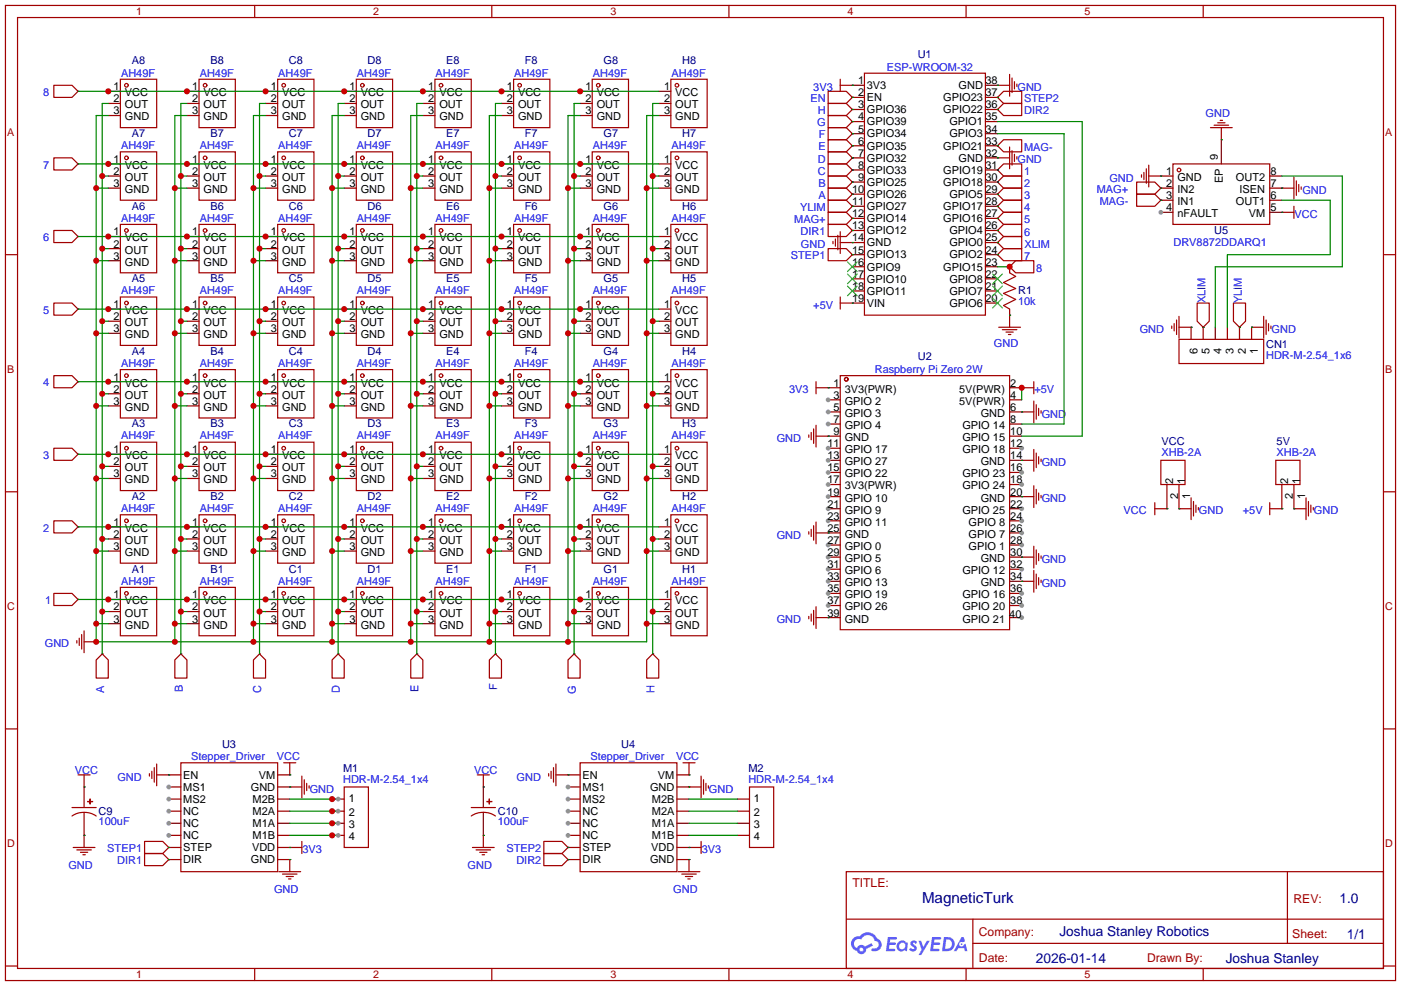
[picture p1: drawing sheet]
<svg xmlns="http://www.w3.org/2000/svg" width="294mm" height="207mm" viewBox="0 0 294 207" stroke-linecap="round" stroke-linejoin="round" font-family="sans-serif">
<defs><g id="words">
<text font-size="3.2" fill="#000080" x="193.6" y="189.5">MagneticTurk</text>
<g font-size="2.9" fill="#000080">
<text x="281.2" y="189.7">1.0</text>
<text x="222.4" y="196.5">Joshua Stanley Robotics</text>
<text x="282.7" y="197.1">1/1</text>
<text x="217.5" y="202.2">2026-01-14</text>
<text x="257.3" y="202.1">Joshua Stanley</text>
</g>
<g font-size="2.6" fill="#a00000">
<text x="178.9" y="186.2">TITLE:</text>
<text x="271.6" y="189.6">REV:</text>
<text x="271.3" y="196.9">Sheet:</text>
<text x="205.5" y="202">Date:</text>
</g>
<g font-size="2.5" fill="#a00000">
<text x="205.5" y="196.4">Company:</text>
<text x="240.8" y="202">Drawn By:</text>
</g>
<g font-size="2.3" fill="#00f">
<text x="25.4" y="16.1">AH49F</text>
<text x="41.9" y="16.1">AH49F</text>
<text x="58.4" y="16.1">AH49F</text>
<text x="74.9" y="16.1">AH49F</text>
<text x="91.5" y="16.1">AH49F</text>
<text x="108" y="16.1">AH49F</text>
<text x="124.5" y="16.1">AH49F</text>
<text x="141" y="16.1">AH49F</text>
<text x="186.2" y="14.8">ESP-WROOM-32</text>
<text x="9.1" y="20.2">8</text>
<text x="170.1" y="21.4">EN</text>
<text x="170.7" y="19.1">3V3</text>
<text x="171.7" y="24">H</text>
<text x="213.6" y="19.1">GND</text>
<text x="215" y="21.4">STEP2</text>
<text x="215" y="24">DIR2</text>
<text x="171.6" y="26.5">G</text>
<text x="171.9" y="29.1">F</text>
<text x="253.1" y="24.6">GND</text>
<text x="9.1" y="35.4">7</text>
<text x="25.4" y="31.3">AH49F</text>
<text x="41.9" y="31.3">AH49F</text>
<text x="58.4" y="31.3">AH49F</text>
<text x="74.9" y="31.3">AH49F</text>
<text x="91.5" y="31.3">AH49F</text>
<text x="108" y="31.3">AH49F</text>
<text x="124.5" y="31.3">AH49F</text>
<text x="141" y="31.3">AH49F</text>
<text x="171.7" y="34.1">D</text>
<text x="171.8" y="31.6">E</text>
<text x="213.6" y="34.3">GND</text>
<text x="215" y="31.6">MAG-</text>
<text x="171.7" y="36.7">C</text>
<text x="171.8" y="41.8">A</text>
<text x="171.8" y="39.2">B</text>
<text x="215" y="36.8">1</text>
<text x="215" y="39.3">2</text>
<text x="215" y="41.8">3</text>
<text x="230.3" y="40.5">MAG+</text>
<text x="232.9" y="38.1">GND</text>
<text x="273.4" y="40.7">GND</text>
<text x="25.4" y="46.5">AH49F</text>
<text x="41.9" y="46.5">AH49F</text>
<text x="58.4" y="46.5">AH49F</text>
<text x="74.9" y="46.5">AH49F</text>
<text x="91.5" y="46.5">AH49F</text>
<text x="108" y="46.5">AH49F</text>
<text x="124.5" y="46.5">AH49F</text>
<text x="141" y="46.5">AH49F</text>
<text x="166.7" y="46.8">MAG+</text>
<text x="168" y="44.3">YLIM</text>
<text x="215" y="44.4">4</text>
<text x="215" y="46.9">5</text>
<text x="230.9" y="43">MAG-</text>
<text x="271.8" y="45.8">VCC</text>
<text x="9.1" y="50.6">6</text>
<text x="168.1" y="49.4">DIR1</text>
<text x="168.2" y="52.1">GND</text>
<text x="215" y="49.5">6</text>
<text x="215.1" y="52">XLIM</text>
<text x="246.4" y="51.6">DRV8872DDARQ1</text>
<text x="166" y="54.5">STEP1</text>
<text x="215" y="54.5">7</text>
<text x="217.6" y="57.1">8</text>
<text x="9.1" y="65.9">5</text>
<text x="25.4" y="61.8">AH49F</text>
<text x="41.9" y="61.8">AH49F</text>
<text x="58.4" y="61.8">AH49F</text>
<text x="74.9" y="61.8">AH49F</text>
<text x="91.5" y="61.8">AH49F</text>
<text x="108" y="61.8">AH49F</text>
<text x="124.5" y="61.8">AH49F</text>
<text x="141" y="61.8">AH49F</text>
<text x="170.7" y="64.8">+5V</text>
<text x="213.7" y="64.1">10k</text>
<text x="253.1" y="63.7" transform="rotate(-90 253.1 63.7)">XLIM</text>
<text x="260.7" y="63.7" transform="rotate(-90 260.7 63.7)">YLIM</text>
<text x="239.3" y="69.9">GND</text>
<text x="267" y="69.9">GND</text>
<text x="25.4" y="77">AH49F</text>
<text x="41.9" y="77">AH49F</text>
<text x="58.4" y="77">AH49F</text>
<text x="74.9" y="77">AH49F</text>
<text x="91.5" y="77">AH49F</text>
<text x="108" y="77">AH49F</text>
<text x="124.5" y="77">AH49F</text>
<text x="141" y="77">AH49F</text>
<text x="208.7" y="72.9">GND</text>
<text x="265.8" y="75.3">HDR-M-2.54_1x6</text>
<text x="9.1" y="81.1">4</text>
<text x="165.7" y="82.6">3V3</text>
<text x="183.7" y="78.3">Raspberry Pi Zero 2W</text>
<text x="217.2" y="82.6">+5V</text>
<text x="218.7" y="87.7">GND</text>
<text x="25.4" y="92.3">AH49F</text>
<text x="41.9" y="92.3">AH49F</text>
<text x="58.4" y="92.3">AH49F</text>
<text x="74.9" y="92.3">AH49F</text>
<text x="91.5" y="92.3">AH49F</text>
<text x="108" y="92.3">AH49F</text>
<text x="124.5" y="92.3">AH49F</text>
<text x="141" y="92.3">AH49F</text>
<text x="163.1" y="92.7">GND</text>
<text x="243.9" y="95.8">XHB-2A</text>
<text x="268" y="95.8">XHB-2A</text>
<text x="9.1" y="96.4">3</text>
<text x="218.7" y="97.8">GND</text>
<text x="25.4" y="107.5">AH49F</text>
<text x="41.9" y="107.5">AH49F</text>
<text x="58.4" y="107.5">AH49F</text>
<text x="74.9" y="107.5">AH49F</text>
<text x="91.5" y="107.5">AH49F</text>
<text x="108" y="107.5">AH49F</text>
<text x="124.5" y="107.5">AH49F</text>
<text x="141" y="107.5">AH49F</text>
<text x="218.7" y="105.4">GND</text>
<text x="235.9" y="108">VCC</text>
<text x="251.7" y="108">GND</text>
<text x="260.9" y="108">+5V</text>
<text x="275.8" y="108">GND</text>
<text x="9.1" y="111.6">2</text>
<text x="163.1" y="113.1">GND</text>
<text x="218.7" y="118.1">GND</text>
<text x="25.4" y="122.7">AH49F</text>
<text x="41.9" y="122.7">AH49F</text>
<text x="58.4" y="122.7">AH49F</text>
<text x="74.9" y="122.7">AH49F</text>
<text x="91.5" y="122.7">AH49F</text>
<text x="108" y="122.7">AH49F</text>
<text x="124.5" y="122.7">AH49F</text>
<text x="141" y="122.7">AH49F</text>
<text x="218.7" y="123.2">GND</text>
<text x="9.5" y="126.9">1</text>
<text x="163.1" y="130.8">GND</text>
<text x="9.4" y="135.9">GND</text>
<text x="21.8" y="145.4" transform="rotate(-90 21.8 145.4)">A</text>
<text x="38.4" y="145.2" transform="rotate(-90 38.4 145.2)">B</text>
<text x="54.9" y="145.4" transform="rotate(-90 54.9 145.4)">C</text>
<text x="71.4" y="145.4" transform="rotate(-90 71.4 145.4)">D</text>
<text x="87.9" y="145.2" transform="rotate(-90 87.9 145.2)">E</text>
<text x="104.4" y="144.9" transform="rotate(-90 104.4 144.9)">F</text>
<text x="120.9" y="145.6" transform="rotate(-90 120.9 145.6)">G</text>
<text x="137.4" y="145.4" transform="rotate(-90 137.4 145.4)">H</text>
<text x="40.1" y="159.6">Stepper_Driver</text>
<text x="58.1" y="159.5">VCC</text>
<text x="124" y="159.6">Stepper_Driver</text>
<text x="141.9" y="159.5">VCC</text>
<text x="15.7" y="162.6">VCC</text>
<text x="24.6" y="163.9">GND</text>
<text x="65" y="166.4">GND</text>
<text x="72" y="164.3">HDR-M-2.54_1x4</text>
<text x="99.5" y="162.6">VCC</text>
<text x="108.5" y="163.9">GND</text>
<text x="148.8" y="166.4">GND</text>
<text x="157.1" y="164.3">HDR-M-2.54_1x4</text>
<text x="20.7" y="173.3">100uF</text>
<text x="104.5" y="173.3">100uF</text>
<text x="22.5" y="178.9">STEP1</text>
<text x="63.5" y="179.1">3V3</text>
<text x="106.3" y="178.9">STEP2</text>
<text x="147.3" y="179.1">3V3</text>
<text x="14.4" y="182.4">GND</text>
<text x="24.6" y="181.5">DIR1</text>
<text x="98.2" y="182.4">GND</text>
<text x="108.4" y="181.5">DIR2</text>
<text x="57.5" y="187.6">GND</text>
<text x="141.4" y="187.6">GND</text>
</g>
<g font-size="2.3" fill="#000080">
<text x="27.7" y="13.5">A8</text>
<text x="44.2" y="13.5">B8</text>
<text x="60.7" y="13.5">C8</text>
<text x="77.2" y="13.5">D8</text>
<text x="93.7" y="13.5">E8</text>
<text x="110.2" y="13.5">F8</text>
<text x="126.7" y="13.5">G8</text>
<text x="143.2" y="13.5">H8</text>
<text x="192.7" y="12.3">U1</text>
<text x="27.7" y="28.8">A7</text>
<text x="44.2" y="28.8">B7</text>
<text x="60.7" y="28.8">C7</text>
<text x="77.2" y="28.8">D7</text>
<text x="93.7" y="28.8">E7</text>
<text x="110.2" y="28.8">F7</text>
<text x="126.7" y="28.8">G7</text>
<text x="143.2" y="28.8">H7</text>
<text x="27.7" y="44">A6</text>
<text x="44.2" y="44">B6</text>
<text x="60.7" y="44">C6</text>
<text x="77.2" y="44">D6</text>
<text x="93.7" y="44">E6</text>
<text x="110.2" y="44">F6</text>
<text x="126.7" y="44">G6</text>
<text x="143.2" y="44">H6</text>
<text x="254.9" y="49.2">U5</text>
<text x="27.7" y="59.2">A5</text>
<text x="44.2" y="59.2">B5</text>
<text x="60.7" y="59.2">C5</text>
<text x="77.2" y="59.2">D5</text>
<text x="93.7" y="59.2">E5</text>
<text x="110.2" y="59.2">F5</text>
<text x="126.7" y="59.2">G5</text>
<text x="143.2" y="59.2">H5</text>
<text x="213.7" y="61.8">R1</text>
<text x="27.7" y="74.5">A4</text>
<text x="44.2" y="74.5">B4</text>
<text x="60.7" y="74.5">C4</text>
<text x="77.2" y="74.5">D4</text>
<text x="93.7" y="74.5">E4</text>
<text x="110.2" y="74.5">F4</text>
<text x="126.7" y="74.5">G4</text>
<text x="143.2" y="74.5">H4</text>
<text x="192.7" y="75.6">U2</text>
<text x="265.8" y="73">CN1</text>
<text x="27.7" y="89.7">A3</text>
<text x="44.2" y="89.7">B3</text>
<text x="60.7" y="89.7">C3</text>
<text x="77.2" y="89.7">D3</text>
<text x="93.7" y="89.7">E3</text>
<text x="110.2" y="89.7">F3</text>
<text x="126.7" y="89.7">G3</text>
<text x="143.2" y="89.7">H3</text>
<text x="243.9" y="93.5">VCC</text>
<text x="268" y="93.5">5V</text>
<text x="27.7" y="105">A2</text>
<text x="44.2" y="105">B2</text>
<text x="60.7" y="105">C2</text>
<text x="77.2" y="105">D2</text>
<text x="93.7" y="105">E2</text>
<text x="110.2" y="105">F2</text>
<text x="126.7" y="105">G2</text>
<text x="143.2" y="105">H2</text>
<text x="27.7" y="120.2">A1</text>
<text x="44.2" y="120.2">B1</text>
<text x="60.7" y="120.2">C1</text>
<text x="77.2" y="120.2">D1</text>
<text x="93.7" y="120.2">E1</text>
<text x="110.2" y="120.2">F1</text>
<text x="126.7" y="120.2">G1</text>
<text x="143.2" y="120.2">H1</text>
<text x="46.6" y="157.1">U3</text>
<text x="130.4" y="157.1">U4</text>
<text x="72" y="162.1">M1</text>
<text x="157.1" y="162.1">M2</text>
<text x="20.7" y="171">C9</text>
<text x="104.5" y="171">C10</text>
</g>
<g font-size="2.3">
<text x="180.2" y="17.7">1</text>
<text x="206.9" y="17.7">38</text>
<text x="23.9" y="18.9">1</text>
<text x="23.9" y="21.5">2</text>
<text x="26.2" y="20.2">VCC</text>
<text x="26.2" y="22.8">OUT</text>
<text x="40.4" y="18.9">1</text>
<text x="40.4" y="21.5">2</text>
<text x="42.7" y="20.2">VCC</text>
<text x="42.7" y="22.8">OUT</text>
<text x="56.9" y="18.9">1</text>
<text x="56.9" y="21.5">2</text>
<text x="59.2" y="20.2">VCC</text>
<text x="59.2" y="22.8">OUT</text>
<text x="73.4" y="18.9">1</text>
<text x="73.4" y="21.5">2</text>
<text x="75.7" y="20.2">VCC</text>
<text x="75.7" y="22.8">OUT</text>
<text x="89.9" y="18.9">1</text>
<text x="89.9" y="21.5">2</text>
<text x="92.3" y="20.2">VCC</text>
<text x="92.3" y="22.8">OUT</text>
<text x="106.4" y="18.9">1</text>
<text x="106.4" y="21.5">2</text>
<text x="108.8" y="20.2">VCC</text>
<text x="108.8" y="22.8">OUT</text>
<text x="122.9" y="18.9">1</text>
<text x="122.9" y="21.5">2</text>
<text x="125.3" y="20.2">VCC</text>
<text x="125.3" y="22.8">OUT</text>
<text x="139.4" y="18.9">1</text>
<text x="139.4" y="21.5">2</text>
<text x="141.8" y="20.2">VCC</text>
<text x="141.8" y="22.8">OUT</text>
<text x="180.2" y="20.2">2</text>
<text x="180.2" y="22.8">3</text>
<text x="182" y="18.7">3V3</text>
<text x="182" y="21.2">EN</text>
<text x="182" y="23.8">GPIO36</text>
<text x="198" y="23.8">GPIO22</text>
<text x="198" y="21.2">GPIO23</text>
<text x="201.2" y="18.7">GND</text>
<text x="206.9" y="22.8">36</text>
<text x="206.9" y="20.2">37</text>
<text x="23.9" y="24">3</text>
<text x="26.2" y="25.3">GND</text>
<text x="40.4" y="24">3</text>
<text x="42.7" y="25.3">GND</text>
<text x="56.9" y="24">3</text>
<text x="59.2" y="25.3">GND</text>
<text x="73.4" y="24">3</text>
<text x="75.7" y="25.3">GND</text>
<text x="89.9" y="24">3</text>
<text x="92.3" y="25.3">GND</text>
<text x="106.4" y="24">3</text>
<text x="108.8" y="25.3">GND</text>
<text x="122.9" y="24">3</text>
<text x="125.3" y="25.3">GND</text>
<text x="139.4" y="24">3</text>
<text x="141.8" y="25.3">GND</text>
<text x="180.2" y="25.3">4</text>
<text x="180.2" y="27.8">5</text>
<text x="182" y="26.3">GPIO39</text>
<text x="182" y="28.9">GPIO34</text>
<text x="199.3" y="28.9">GPIO3</text>
<text x="199.3" y="26.3">GPIO1</text>
<text x="206.9" y="27.8">34</text>
<text x="206.9" y="25.3">35</text>
<text x="23.9" y="34.2">1</text>
<text x="26.2" y="35.5">VCC</text>
<text x="40.4" y="34.2">1</text>
<text x="42.7" y="35.5">VCC</text>
<text x="56.9" y="34.2">1</text>
<text x="59.2" y="35.5">VCC</text>
<text x="73.4" y="34.2">1</text>
<text x="75.7" y="35.5">VCC</text>
<text x="89.9" y="34.2">1</text>
<text x="92.3" y="35.5">VCC</text>
<text x="106.4" y="34.2">1</text>
<text x="108.8" y="35.5">VCC</text>
<text x="122.9" y="34.2">1</text>
<text x="125.3" y="35.5">VCC</text>
<text x="139.4" y="34.2">1</text>
<text x="141.8" y="35.5">VCC</text>
<text x="180.2" y="30.4">6</text>
<text x="180.2" y="32.9">7</text>
<text x="180.2" y="35.5">8</text>
<text x="182" y="31.4">GPIO35</text>
<text x="182" y="33.9">GPIO32</text>
<text x="198" y="31.4">GPIO21</text>
<text x="201.2" y="33.9">GND</text>
<text x="206.9" y="35.5">31</text>
<text x="206.9" y="32.9">32</text>
<text x="206.9" y="30.4">33</text>
<text x="255.7" y="33.6" transform="rotate(-90 255.7 33.6)">9</text>
<text x="23.9" y="36.7">2</text>
<text x="23.9" y="39.3">3</text>
<text x="26.2" y="38">OUT</text>
<text x="26.2" y="40.5">GND</text>
<text x="40.4" y="36.7">2</text>
<text x="40.4" y="39.3">3</text>
<text x="42.7" y="38">OUT</text>
<text x="42.7" y="40.5">GND</text>
<text x="56.9" y="36.7">2</text>
<text x="56.9" y="39.3">3</text>
<text x="59.2" y="38">OUT</text>
<text x="59.2" y="40.5">GND</text>
<text x="73.4" y="36.7">2</text>
<text x="73.4" y="39.3">3</text>
<text x="75.7" y="38">OUT</text>
<text x="75.7" y="40.5">GND</text>
<text x="89.9" y="36.7">2</text>
<text x="89.9" y="39.3">3</text>
<text x="92.3" y="38">OUT</text>
<text x="92.3" y="40.5">GND</text>
<text x="106.4" y="36.7">2</text>
<text x="106.4" y="39.3">3</text>
<text x="108.8" y="38">OUT</text>
<text x="108.8" y="40.5">GND</text>
<text x="122.9" y="36.7">2</text>
<text x="122.9" y="39.3">3</text>
<text x="125.3" y="38">OUT</text>
<text x="125.3" y="40.5">GND</text>
<text x="139.4" y="36.7">2</text>
<text x="139.4" y="39.3">3</text>
<text x="141.8" y="38">OUT</text>
<text x="141.8" y="40.5">GND</text>
<text x="178.9" y="40.5">10</text>
<text x="180.2" y="38">9</text>
<text x="182" y="36.5">GPIO33</text>
<text x="182" y="39">GPIO25</text>
<text x="182" y="41.6">GPIO26</text>
<text x="198" y="39">GPIO18</text>
<text x="198" y="36.5">GPIO19</text>
<text x="199.3" y="41.6">GPIO5</text>
<text x="206.9" y="40.5">29</text>
<text x="206.9" y="38">30</text>
<text x="244.8" y="36.7">1</text>
<text x="244.8" y="39.3">2</text>
<text x="244.8" y="41.8">3</text>
<text x="247.2" y="38">GND</text>
<text x="247.2" y="40.5">IN2</text>
<text x="256.7" y="38.5" transform="rotate(-90 256.7 38.5)">EP</text>
<text x="259.5" y="38">OUT2</text>
<text x="260.2" y="40.5">ISEN</text>
<text x="266.7" y="41.8">6</text>
<text x="266.7" y="39.3">7</text>
<text x="266.7" y="36.7">8</text>
<text x="178.9" y="43.1">11</text>
<text x="178.9" y="45.6">12</text>
<text x="182" y="44.1">GPIO27</text>
<text x="182" y="46.6">GPIO14</text>
<text x="198" y="46.6">GPIO16</text>
<text x="198" y="44.1">GPIO17</text>
<text x="206.9" y="45.6">27</text>
<text x="206.9" y="43.1">28</text>
<text x="244.8" y="44.3">4</text>
<text x="247.2" y="43.1">IN1</text>
<text x="247.2" y="45.6">nFAULT</text>
<text x="259.5" y="43.1">OUT1</text>
<text x="262.2" y="45.6">VM</text>
<text x="266.7" y="44.3">5</text>
<text x="23.9" y="49.4">1</text>
<text x="23.9" y="52">2</text>
<text x="26.2" y="50.7">VCC</text>
<text x="26.2" y="53.2">OUT</text>
<text x="40.4" y="49.4">1</text>
<text x="40.4" y="52">2</text>
<text x="42.7" y="50.7">VCC</text>
<text x="42.7" y="53.2">OUT</text>
<text x="56.9" y="49.4">1</text>
<text x="56.9" y="52">2</text>
<text x="59.2" y="50.7">VCC</text>
<text x="59.2" y="53.2">OUT</text>
<text x="73.4" y="49.4">1</text>
<text x="73.4" y="52">2</text>
<text x="75.7" y="50.7">VCC</text>
<text x="75.7" y="53.2">OUT</text>
<text x="89.9" y="49.4">1</text>
<text x="89.9" y="52">2</text>
<text x="92.3" y="50.7">VCC</text>
<text x="92.3" y="53.2">OUT</text>
<text x="106.4" y="49.4">1</text>
<text x="106.4" y="52">2</text>
<text x="108.8" y="50.7">VCC</text>
<text x="108.8" y="53.2">OUT</text>
<text x="122.9" y="49.4">1</text>
<text x="122.9" y="52">2</text>
<text x="125.3" y="50.7">VCC</text>
<text x="125.3" y="53.2">OUT</text>
<text x="139.4" y="49.4">1</text>
<text x="139.4" y="52">2</text>
<text x="141.8" y="50.7">VCC</text>
<text x="141.8" y="53.2">OUT</text>
<text x="178.9" y="48.2">13</text>
<text x="178.9" y="50.7">14</text>
<text x="178.9" y="53.2">15</text>
<text x="182" y="49.2">GPIO12</text>
<text x="182" y="51.7">GND</text>
<text x="199.3" y="51.7">GPIO0</text>
<text x="199.3" y="49.2">GPIO4</text>
<text x="206.9" y="53.2">24</text>
<text x="206.9" y="50.7">25</text>
<text x="206.9" y="48.2">26</text>
<text x="23.9" y="54.5">3</text>
<text x="26.2" y="55.8">GND</text>
<text x="40.4" y="54.5">3</text>
<text x="42.7" y="55.8">GND</text>
<text x="56.9" y="54.5">3</text>
<text x="59.2" y="55.8">GND</text>
<text x="73.4" y="54.5">3</text>
<text x="75.7" y="55.8">GND</text>
<text x="89.9" y="54.5">3</text>
<text x="92.3" y="55.8">GND</text>
<text x="106.4" y="54.5">3</text>
<text x="108.8" y="55.8">GND</text>
<text x="122.9" y="54.5">3</text>
<text x="125.3" y="55.8">GND</text>
<text x="139.4" y="54.5">3</text>
<text x="141.8" y="55.8">GND</text>
<text x="178.9" y="55.8">16</text>
<text x="178.9" y="58.3">17</text>
<text x="182" y="54.3">GPIO13</text>
<text x="182" y="56.8">GPIO9</text>
<text x="182" y="59.3">GPIO10</text>
<text x="198" y="56.8">GPIO15</text>
<text x="199.3" y="59.3">GPIO8</text>
<text x="199.3" y="54.3">GPIO2</text>
<text x="206.9" y="58.3">22</text>
<text x="206.9" y="55.8">23</text>
<text x="23.9" y="64.7">1</text>
<text x="26.2" y="65.9">VCC</text>
<text x="40.4" y="64.7">1</text>
<text x="42.7" y="65.9">VCC</text>
<text x="56.9" y="64.7">1</text>
<text x="59.2" y="65.9">VCC</text>
<text x="73.4" y="64.7">1</text>
<text x="75.7" y="65.9">VCC</text>
<text x="89.9" y="64.7">1</text>
<text x="92.3" y="65.9">VCC</text>
<text x="106.4" y="64.7">1</text>
<text x="108.8" y="65.9">VCC</text>
<text x="122.9" y="64.7">1</text>
<text x="125.3" y="65.9">VCC</text>
<text x="139.4" y="64.7">1</text>
<text x="141.8" y="65.9">VCC</text>
<text x="178.9" y="60.9">18</text>
<text x="178.9" y="63.4">19</text>
<text x="182" y="61.9">GPIO11</text>
<text x="182" y="64.4">VIN</text>
<text x="199.3" y="64.4">GPIO6</text>
<text x="199.3" y="61.9">GPIO7</text>
<text x="206.9" y="63.4">20</text>
<text x="206.9" y="60.9">21</text>
<text x="23.9" y="67.2">2</text>
<text x="23.9" y="69.7">3</text>
<text x="26.2" y="68.5">OUT</text>
<text x="26.2" y="71">GND</text>
<text x="40.4" y="67.2">2</text>
<text x="40.4" y="69.7">3</text>
<text x="42.7" y="68.5">OUT</text>
<text x="42.7" y="71">GND</text>
<text x="56.9" y="67.2">2</text>
<text x="56.9" y="69.7">3</text>
<text x="59.2" y="68.5">OUT</text>
<text x="59.2" y="71">GND</text>
<text x="73.4" y="67.2">2</text>
<text x="73.4" y="69.7">3</text>
<text x="75.7" y="68.5">OUT</text>
<text x="75.7" y="71">GND</text>
<text x="89.9" y="67.2">2</text>
<text x="89.9" y="69.7">3</text>
<text x="92.3" y="68.5">OUT</text>
<text x="92.3" y="71">GND</text>
<text x="106.4" y="67.2">2</text>
<text x="106.4" y="69.7">3</text>
<text x="108.8" y="68.5">OUT</text>
<text x="108.8" y="71">GND</text>
<text x="122.9" y="67.2">2</text>
<text x="122.9" y="69.7">3</text>
<text x="125.3" y="68.5">OUT</text>
<text x="125.3" y="71">GND</text>
<text x="139.4" y="67.2">2</text>
<text x="139.4" y="69.7">3</text>
<text x="141.8" y="68.5">OUT</text>
<text x="141.8" y="71">GND</text>
<text x="251.4" y="74.3" transform="rotate(-90 251.4 74.3)">6</text>
<text x="253.9" y="74.3" transform="rotate(-90 253.9 74.3)">5</text>
<text x="256.5" y="74.3" transform="rotate(-90 256.5 74.3)">4</text>
<text x="259" y="74.3" transform="rotate(-90 259 74.3)">3</text>
<text x="261.5" y="74.3" transform="rotate(-90 261.5 74.3)">2</text>
<text x="264.1" y="74.3" transform="rotate(-90 264.1 74.3)">1</text>
<text x="23.9" y="79.9">1</text>
<text x="23.9" y="82.4">2</text>
<text x="26.2" y="81.2">VCC</text>
<text x="26.2" y="83.7">OUT</text>
<text x="40.4" y="79.9">1</text>
<text x="40.4" y="82.4">2</text>
<text x="42.7" y="81.2">VCC</text>
<text x="42.7" y="83.7">OUT</text>
<text x="56.9" y="79.9">1</text>
<text x="56.9" y="82.4">2</text>
<text x="59.2" y="81.2">VCC</text>
<text x="59.2" y="83.7">OUT</text>
<text x="73.4" y="79.9">1</text>
<text x="73.4" y="82.4">2</text>
<text x="75.7" y="81.2">VCC</text>
<text x="75.7" y="83.7">OUT</text>
<text x="89.9" y="79.9">1</text>
<text x="89.9" y="82.4">2</text>
<text x="92.3" y="81.2">VCC</text>
<text x="92.3" y="83.7">OUT</text>
<text x="106.4" y="79.9">1</text>
<text x="106.4" y="82.4">2</text>
<text x="108.8" y="81.2">VCC</text>
<text x="108.8" y="83.7">OUT</text>
<text x="122.9" y="79.9">1</text>
<text x="122.9" y="82.4">2</text>
<text x="125.3" y="81.2">VCC</text>
<text x="125.3" y="83.7">OUT</text>
<text x="139.4" y="79.9">1</text>
<text x="139.4" y="82.4">2</text>
<text x="141.8" y="81.2">VCC</text>
<text x="141.8" y="83.7">OUT</text>
<text x="175" y="81.2">1</text>
<text x="175" y="83.7">3</text>
<text x="177.3" y="82.4">3V3(PWR)</text>
<text x="201.4" y="82.4">5V(PWR)</text>
<text x="212.1" y="83.7">4</text>
<text x="212.1" y="81.2">2</text>
<text x="23.9" y="85">3</text>
<text x="26.2" y="86.3">GND</text>
<text x="40.4" y="85">3</text>
<text x="42.7" y="86.3">GND</text>
<text x="56.9" y="85">3</text>
<text x="59.2" y="86.3">GND</text>
<text x="73.4" y="85">3</text>
<text x="75.7" y="86.3">GND</text>
<text x="89.9" y="85">3</text>
<text x="92.3" y="86.3">GND</text>
<text x="106.4" y="85">3</text>
<text x="108.8" y="86.3">GND</text>
<text x="122.9" y="85">3</text>
<text x="125.3" y="86.3">GND</text>
<text x="139.4" y="85">3</text>
<text x="141.8" y="86.3">GND</text>
<text x="175" y="86.3">5</text>
<text x="175" y="88.8">7</text>
<text x="177.3" y="85">GPIO 2</text>
<text x="177.3" y="87.5">GPIO 3</text>
<text x="201.4" y="85">5V(PWR)</text>
<text x="205.9" y="87.5">GND</text>
<text x="212.1" y="88.8">8</text>
<text x="212.1" y="86.3">6</text>
<text x="23.9" y="95.1">1</text>
<text x="40.4" y="95.1">1</text>
<text x="56.9" y="95.1">1</text>
<text x="73.4" y="95.1">1</text>
<text x="89.9" y="95.1">1</text>
<text x="106.4" y="95.1">1</text>
<text x="122.9" y="95.1">1</text>
<text x="139.4" y="95.1">1</text>
<text x="173.7" y="93.9">11</text>
<text x="175" y="91.3">9</text>
<text x="177.3" y="90.1">GPIO 4</text>
<text x="177.3" y="92.6">GND</text>
<text x="177.3" y="95.1">GPIO 17</text>
<text x="202" y="95.1">GPIO 18</text>
<text x="202" y="92.6">GPIO 15</text>
<text x="202" y="90.1">GPIO 14</text>
<text x="212.1" y="93.9">12</text>
<text x="212.1" y="91.3">10</text>
<text x="23.9" y="97.7">2</text>
<text x="23.9" y="100.2">3</text>
<text x="26.2" y="96.4">VCC</text>
<text x="26.2" y="99">OUT</text>
<text x="26.2" y="101.5">GND</text>
<text x="40.4" y="97.7">2</text>
<text x="40.4" y="100.2">3</text>
<text x="42.7" y="96.4">VCC</text>
<text x="42.7" y="99">OUT</text>
<text x="42.7" y="101.5">GND</text>
<text x="56.9" y="97.7">2</text>
<text x="56.9" y="100.2">3</text>
<text x="59.2" y="96.4">VCC</text>
<text x="59.2" y="99">OUT</text>
<text x="59.2" y="101.5">GND</text>
<text x="73.4" y="97.7">2</text>
<text x="73.4" y="100.2">3</text>
<text x="75.7" y="96.4">VCC</text>
<text x="75.7" y="99">OUT</text>
<text x="75.7" y="101.5">GND</text>
<text x="89.9" y="97.7">2</text>
<text x="89.9" y="100.2">3</text>
<text x="92.3" y="96.4">VCC</text>
<text x="92.3" y="99">OUT</text>
<text x="92.3" y="101.5">GND</text>
<text x="106.4" y="97.7">2</text>
<text x="106.4" y="100.2">3</text>
<text x="108.8" y="96.4">VCC</text>
<text x="108.8" y="99">OUT</text>
<text x="108.8" y="101.5">GND</text>
<text x="122.9" y="97.7">2</text>
<text x="122.9" y="100.2">3</text>
<text x="125.3" y="96.4">VCC</text>
<text x="125.3" y="99">OUT</text>
<text x="125.3" y="101.5">GND</text>
<text x="139.4" y="97.7">2</text>
<text x="139.4" y="100.2">3</text>
<text x="141.8" y="96.4">VCC</text>
<text x="141.8" y="99">OUT</text>
<text x="141.8" y="101.5">GND</text>
<text x="173.7" y="96.4">13</text>
<text x="173.7" y="99">15</text>
<text x="173.7" y="101.5">17</text>
<text x="177.3" y="97.7">GPIO 27</text>
<text x="177.3" y="100.2">GPIO 22</text>
<text x="202" y="100.2">GPIO 23</text>
<text x="205.9" y="97.7">GND</text>
<text x="212.1" y="101.5">18</text>
<text x="212.1" y="99">16</text>
<text x="212.1" y="96.4">14</text>
<text x="246.3" y="101.7" transform="rotate(-90 246.3 101.7)">2</text>
<text x="248.8" y="101.7" transform="rotate(-90 248.8 101.7)">1</text>
<text x="270.4" y="101.7" transform="rotate(-90 270.4 101.7)">2</text>
<text x="273" y="101.7" transform="rotate(-90 273 101.7)">1</text>
<text x="173.7" y="104">19</text>
<text x="173.7" y="106.6">21</text>
<text x="177.3" y="102.7">3V3(PWR)</text>
<text x="177.3" y="105.3">GPIO 10</text>
<text x="177.3" y="107.8">GPIO 9</text>
<text x="202" y="107.8">GPIO 25</text>
<text x="202" y="102.8">GPIO 24</text>
<text x="205.9" y="105.3">GND</text>
<text x="212.1" y="106.6">22</text>
<text x="212.1" y="104">20</text>
<text x="247.3" y="104.8" transform="rotate(-90 247.3 104.8)">2</text>
<text x="249.9" y="104.8" transform="rotate(-90 249.9 104.8)">1</text>
<text x="271.4" y="104.8" transform="rotate(-90 271.4 104.8)">2</text>
<text x="274" y="104.8" transform="rotate(-90 274 104.8)">1</text>
<text x="23.9" y="110.4">1</text>
<text x="23.9" y="112.9">2</text>
<text x="26.2" y="111.7">VCC</text>
<text x="40.4" y="110.4">1</text>
<text x="40.4" y="112.9">2</text>
<text x="42.7" y="111.7">VCC</text>
<text x="56.9" y="110.4">1</text>
<text x="56.9" y="112.9">2</text>
<text x="59.2" y="111.7">VCC</text>
<text x="73.4" y="110.4">1</text>
<text x="73.4" y="112.9">2</text>
<text x="75.7" y="111.7">VCC</text>
<text x="89.9" y="110.4">1</text>
<text x="89.9" y="112.9">2</text>
<text x="92.3" y="111.7">VCC</text>
<text x="106.4" y="110.4">1</text>
<text x="106.4" y="112.9">2</text>
<text x="108.8" y="111.7">VCC</text>
<text x="122.9" y="110.4">1</text>
<text x="122.9" y="112.9">2</text>
<text x="125.3" y="111.7">VCC</text>
<text x="139.4" y="110.4">1</text>
<text x="139.4" y="112.9">2</text>
<text x="141.8" y="111.7">VCC</text>
<text x="173.7" y="109.1">23</text>
<text x="173.7" y="111.7">25</text>
<text x="177.3" y="110.4">GPIO 11</text>
<text x="177.3" y="112.9">GND</text>
<text x="203.3" y="112.9">GPIO 7</text>
<text x="203.3" y="110.4">GPIO 8</text>
<text x="212.1" y="111.7">26</text>
<text x="212.1" y="109.1">24</text>
<text x="23.9" y="115.5">3</text>
<text x="26.2" y="114.2">OUT</text>
<text x="26.2" y="116.7">GND</text>
<text x="40.4" y="115.5">3</text>
<text x="42.7" y="114.2">OUT</text>
<text x="42.7" y="116.7">GND</text>
<text x="56.9" y="115.5">3</text>
<text x="59.2" y="114.2">OUT</text>
<text x="59.2" y="116.7">GND</text>
<text x="73.4" y="115.5">3</text>
<text x="75.7" y="114.2">OUT</text>
<text x="75.7" y="116.7">GND</text>
<text x="89.9" y="115.5">3</text>
<text x="92.3" y="114.2">OUT</text>
<text x="92.3" y="116.7">GND</text>
<text x="106.4" y="115.5">3</text>
<text x="108.8" y="114.2">OUT</text>
<text x="108.8" y="116.7">GND</text>
<text x="122.9" y="115.5">3</text>
<text x="125.3" y="114.2">OUT</text>
<text x="125.3" y="116.7">GND</text>
<text x="139.4" y="115.5">3</text>
<text x="141.8" y="114.2">OUT</text>
<text x="141.8" y="116.7">GND</text>
<text x="173.7" y="114.2">27</text>
<text x="173.7" y="116.7">29</text>
<text x="173.7" y="119.3">31</text>
<text x="177.3" y="115.5">GPIO 0</text>
<text x="177.3" y="118">GPIO 5</text>
<text x="203.3" y="115.5">GPIO 1</text>
<text x="205.9" y="118">GND</text>
<text x="212.1" y="119.3">32</text>
<text x="212.1" y="116.7">30</text>
<text x="212.1" y="114.2">28</text>
<text x="23.9" y="125.6">1</text>
<text x="40.4" y="125.6">1</text>
<text x="56.9" y="125.6">1</text>
<text x="73.4" y="125.6">1</text>
<text x="89.9" y="125.6">1</text>
<text x="106.4" y="125.6">1</text>
<text x="122.9" y="125.6">1</text>
<text x="139.4" y="125.6">1</text>
<text x="173.7" y="121.8">33</text>
<text x="173.7" y="124.4">35</text>
<text x="177.3" y="120.5">GPIO 6</text>
<text x="177.3" y="123.1">GPIO 13</text>
<text x="177.3" y="125.6">GPIO 19</text>
<text x="202" y="125.6">GPIO 16</text>
<text x="202" y="120.5">GPIO 12</text>
<text x="205.9" y="123.1">GND</text>
<text x="212.1" y="124.4">36</text>
<text x="212.1" y="121.8">34</text>
<text x="23.9" y="128.2">2</text>
<text x="23.9" y="130.7">3</text>
<text x="26.2" y="126.9">VCC</text>
<text x="26.2" y="129.4">OUT</text>
<text x="26.2" y="132">GND</text>
<text x="40.4" y="128.2">2</text>
<text x="40.4" y="130.7">3</text>
<text x="42.7" y="126.9">VCC</text>
<text x="42.7" y="129.4">OUT</text>
<text x="42.7" y="132">GND</text>
<text x="56.9" y="128.2">2</text>
<text x="56.9" y="130.7">3</text>
<text x="59.2" y="126.9">VCC</text>
<text x="59.2" y="129.4">OUT</text>
<text x="59.2" y="132">GND</text>
<text x="73.4" y="128.2">2</text>
<text x="73.4" y="130.7">3</text>
<text x="75.7" y="126.9">VCC</text>
<text x="75.7" y="129.4">OUT</text>
<text x="75.7" y="132">GND</text>
<text x="89.9" y="128.2">2</text>
<text x="89.9" y="130.7">3</text>
<text x="92.3" y="126.9">VCC</text>
<text x="92.3" y="129.4">OUT</text>
<text x="92.3" y="132">GND</text>
<text x="106.4" y="128.2">2</text>
<text x="106.4" y="130.7">3</text>
<text x="108.8" y="126.9">VCC</text>
<text x="108.8" y="129.4">OUT</text>
<text x="108.8" y="132">GND</text>
<text x="122.9" y="128.2">2</text>
<text x="122.9" y="130.7">3</text>
<text x="125.3" y="126.9">VCC</text>
<text x="125.3" y="129.4">OUT</text>
<text x="125.3" y="132">GND</text>
<text x="139.4" y="128.2">2</text>
<text x="139.4" y="130.7">3</text>
<text x="141.8" y="126.9">VCC</text>
<text x="141.8" y="129.4">OUT</text>
<text x="141.8" y="132">GND</text>
<text x="173.7" y="126.9">37</text>
<text x="173.7" y="129.4">39</text>
<text x="177.3" y="128.2">GPIO 26</text>
<text x="177.3" y="130.7">GND</text>
<text x="202" y="130.7">GPIO 21</text>
<text x="202" y="128.2">GPIO 20</text>
<text x="211.9" y="129.7">40</text>
<text x="212.1" y="126.9">38</text>
<text x="38.5" y="163.5">EN</text>
<text x="38.5" y="166">MS1</text>
<text x="52.7" y="166">GND</text>
<text x="54.3" y="163.5">VM</text>
<text x="122.3" y="163.5">EN</text>
<text x="122.3" y="166">MS1</text>
<text x="136.5" y="166">GND</text>
<text x="138.1" y="163.5">VM</text>
<text x="38.5" y="168.6">MS2</text>
<text x="38.5" y="171.1">NC</text>
<text x="38.5" y="173.6">NC</text>
<text x="53" y="168.6">M2B</text>
<text x="53" y="171.1">M2A</text>
<text x="53" y="173.6">M1A</text>
<text x="73.2" y="168.3">1</text>
<text x="73.2" y="171.3">2</text>
<text x="73.2" y="173.9">3</text>
<text x="122.3" y="168.6">MS2</text>
<text x="122.3" y="171.1">NC</text>
<text x="122.3" y="173.6">NC</text>
<text x="136.9" y="168.6">M2B</text>
<text x="136.9" y="171.1">M2A</text>
<text x="136.9" y="173.6">M1A</text>
<text x="158.3" y="168.3">1</text>
<text x="158.3" y="171.3">2</text>
<text x="158.3" y="173.9">3</text>
<text x="38.5" y="176.2">NC</text>
<text x="38.5" y="178.7">STEP</text>
<text x="52.9" y="178.7">VDD</text>
<text x="53" y="176.2">M1B</text>
<text x="73.2" y="176.4">4</text>
<text x="122.3" y="176.2">NC</text>
<text x="122.3" y="178.7">STEP</text>
<text x="136.7" y="178.7">VDD</text>
<text x="136.9" y="176.2">M1B</text>
<text x="158.3" y="176.4">4</text>
<text x="38.5" y="181.3">DIR</text>
<text x="52.7" y="181.3">GND</text>
<text x="122.3" y="181.3">DIR</text>
<text x="136.5" y="181.3">GND</text>
</g>
<g font-size="2.2" fill="#a00000">
<text x="28.6" y="3.2">1</text>
<text x="78.4" y="3.2">2</text>
<text x="128.1" y="3.2">3</text>
<text x="177.9" y="3.2">4</text>
<text x="227.7" y="3.2">5</text>
<text x="1.5" y="28.5">A</text>
<text x="290.8" y="28.5">A</text>
<text x="1.5" y="78.2">B</text>
<text x="290.8" y="78.2">B</text>
<text x="1.5" y="128">C</text>
<text x="290.8" y="128">C</text>
<text x="1.5" y="177.8">D</text>
<text x="290.8" y="177.8">D</text>
<text x="28.6" y="205.4">1</text>
<text x="78.4" y="205.4">2</text>
<text x="128.1" y="205.4">3</text>
<text x="177.9" y="205.4">4</text>
<text x="227.7" y="205.4">5</text>
</g>
</g></defs>
<g fill="none" stroke="#a10000" stroke-width=".25">
<path d="M1.1 1.1h291.9v204.8h-291.9zM3.7 3.7h286.7v199.6h-286.7zM53.5 1.1v2.6M103.3 1.1v2.6M153 1.1v2.6M202.8 1.1v2.6M252.6 1.1v2.6M1.1 53.5h2.6M290.4 53.5h2.6M1.1 103.3h2.6M290.4 103.3h2.6M1.1 153h2.6"/>
<path d="M290.4 153h2.6M177.7 183h112.7v20.3h-112.7zM177.7 193h112.7M204.2 198.1h86.2M204.2 193v10.1M270.3 183v15.1M1.1 202.8h2.6M53.5 203.3v2.6M103.3 203.3v2.6M153 203.3v2.6M202.8 203.3v2.6M252.6 203.3v2.6"/>
<path d="M290.4 202.8h2.6"/>
</g>
<g fill="#5487ff">
<path d="M191.3 197.6l.5-.2 .4 .1 .3 .3-.2 .4a.33 .33 0 0 0-.3-.3 .33 .33 0 0 0-.3 .2v.1a.86 .86 0 0 1 .7 .6 .86 .86 0 0 1-.3 .9h-.6l-.7-.3 .4-.4 .5 .3 .2-.1v-.2a.88 .88 0 0 1-.6-1.4z"/>
<path d="M192.8 197.5h.6l.4 1.3 .8-1.3h.6l-1.8 3h-.6l.7-1.1z"/>
<path d="M186.4 196.7h1.7l.2 .2-.1 .3-1.3 .1-.1 .6h1.1l.2 .2-.3 .3h-1.1l-.1 .8h1.2l.2 .3-.2 .2h-1.8z"/>
<path d="M195.7 196.7h1.6l.3 .2-.1 .3-1.3 .1-.1 .6h1.1l.2 .2-.3 .3h-1.1l-.1 .8h1.2l.2 .2-.2 .3h-1.8z"/>
<path d="M201.9 196.7h.5l.2 .9-.4 .3a.5 .5 0 0 0-.8 .1 .5 .5 0 0 0 .3 .7 .5 .5 0 0 0 .7-.4l.3-.2 .4 1.6h-.5l-.2-.6h-1.2l-.4 .6h-.6z"/>
<path d="M198.2 196.7l-.4 3h.9a1.51 1.51 0 0 0 1.7-1.5 1.51 1.51 0 0 0-1.7-1.5zM198.7 197.2a1.02 1.02 0 0 1 1.1 1.2 1.02 1.02 0 0 1-1.4 .8z"/>
<path d="M188.7 197.7a1.11 1.11 0 0 0-.3 1.6 1.11 1.11 0 0 0 1.6 .2l.4 .2 .2-1.6-.4-.3a1.02 1.02 0 0 0-1.5-.1zM188.7 198.6a.67 .67 0 0 1 1.3 0 .67 .67 0 0 1-1.3 0z"/>
<path d="M179.1 197a1.58 1.58 0 0 0 .8 2.7 1.01 1.01 0 0 0 1.1 .6 1.01 1.01 0 0 0 .9-1l1.4-.8-.3-.5-1.4 .7a1.03 1.03 0 0 0-1.7 .3 1 1 0 0 1-.5-1.4 1 1 0 0 1 1.4-.3 1.49 1.49 0 0 1 1.6-1 1.49 1.49 0 0 1 1.3 1.3 .82 .82 0 0 1 .7 1 .82 .82 0 0 1-1.2 .5l-.2 .1v.4a1.4 1.4 0 0 0 1.9-.7 1.4 1.4 0 0 0-.8-1.9 2.19 2.19 0 0 0-3.7-.5l-.7 .1zM180.5 199.4a.39 .39 0 0 1 .7 0 .39 .39 0 0 1-.7 0z"/>
<circle cx="201.9" cy="198.2" r=".19"/>
</g>
<g fill="none" stroke="#a10000" stroke-width=".25">
<path d="M176.4 17.9h2.5M176.4 16.6v2.6M181.5 15.4h25.4v50.8h-25.4zM209.4 17.9h2.6M212 15.6v4.6M212.5 16.4v3M213 17.1v1.6M213.5 17.7v.5M173.9 39.5h3.8l1.2 1.3-1.2 1.2h-3.8zM173.9 37h3.8l1.2 1.2-1.2 1.3h-3.8zM173.9 34.4h3.8l1.2 1.3-1.2 1.3h-3.8zM173.9 31.9h3.8l1.2 1.2-1.2 1.3h-3.8z"/>
<path d="M173.9 29.3h3.8l1.2 1.3-1.2 1.3h-3.8zM173.9 26.8h3.8l1.2 1.3-1.2 1.2h-3.8zM173.9 24.3h3.8l1.2 1.2-1.2 1.3h-3.8zM173.9 21.7h3.8l1.2 1.3-1.2 1.3h-3.8zM209.4 35.7l1.3-1.3h3.8v2.6h-3.8zM209.4 33.1h2.6M210.7 37h3.8v2.5h-3.8l-1.3-1.3zM210.7 39.5h3.8v2.5h-3.8l-1.3-1.2zM212 30.9v4.5M212.5 31.6v3.1M213 32.4v1.5M213.5 32.9v.5"/>
<path d="M174.9 50.7v.5M175.4 50.2v1.5M175.9 49.4v3.1M176.4 50.9h2.5M176.4 48.6v4.6M209.4 48.4l1.3-1.3h3.8v2.6h-3.8zM210.7 42h3.8v2.6h-3.8l-1.3-1.3zM210.7 44.6h3.8v2.5h-3.8l-1.3-1.3zM210.7 52.2h3.8v2.5h-3.8l-1.3-1.2zM213.2 54.7h3.8v2.6h-3.8l-1.2-1.3zM38 160.1h20.3v22.9h-20.3z"/>
</g>
<g fill="none" stroke="#870000" stroke-width=".25">
<path d="M178.9 17.9h.1M178.9 17.9h2.6M206.9 17.9h2.5M209.4 17.9h.1M178.9 38.2h.1M178.9 35.7h.1M178.9 33.1h.1M178.9 30.6h.1M178.9 28.1h.1M178.9 25.5h.1M178.9 23h.1M178.9 20.4h2.6"/>
<path d="M178.9 23h2.6M178.9 25.5h2.6M178.9 28.1h2.6M178.9 30.6h2.6M178.9 33.1h2.6M178.9 35.7h2.6M178.9 38.2h2.6M206.9 20.4h2.5M206.9 23h2.5M206.9 25.5h2.5M206.9 28.1h2.5M206.9 30.6h2.5"/>
<path d="M206.9 33.1h2.5M206.9 35.7h2.5M206.9 38.2h2.5M209.4 33.1h.1M209.4 35.7h.1M209.4 38.2h.1M178.9 50.9h.1M178.9 40.8h.1M178.9 40.8h2.6M178.9 43.3h2.6M178.9 45.8h2.6M178.9 48.4h2.6"/>
<path d="M178.9 50.9h2.6M178.9 53.5h2.6M178.9 56h2.6M178.9 58.5h2.6M206.9 40.8h2.5M206.9 43.3h2.5M206.9 45.8h2.5M206.9 48.4h2.5M206.9 50.9h2.5M206.9 53.5h2.5M206.9 56h2.5M206.9 58.5h2.5"/>
<path d="M209.4 40.8h.1M209.4 43.3h.1M209.4 45.8h.1M209.4 48.4h.1M209.4 53.5h.1M212 56h.1M178.9 61.1h2.6M178.9 63.6h2.6M206.9 61.1h2.5M206.9 63.6h2.5M35.4 162.7h2.6M35.4 165.2h2.6"/>
</g>
<path d="M177.9 55l2.1 2M177.9 57.5l2.1 2.1M180 55l-2.1 2M180 57.5l-2.1 2.1M208.4 57.5l2 2.1M210.4 57.5l-2 2.1M177.9 60.1l2.1 2M180 60.1l-2.1 2M208.4 62.6l2 2M208.4 60.1l2 2M210.4 62.6l-2 2M210.4 60.1l-2 2" fill="none" stroke="#3c3" stroke-width=".25"/>
<circle cx="35.4" cy="165.2" r=".51" fill="#999"/>
<path d="M35.4 167.8h2.6" fill="none" stroke="#870000" stroke-width=".25"/>
<circle cx="35.4" cy="167.8" r=".51" fill="#999"/>
<path d="M35.4 170.3h2.6" fill="none" stroke="#870000" stroke-width=".25"/>
<circle cx="35.4" cy="170.3" r=".51" fill="#999"/>
<path d="M35.4 172.8h2.6" fill="none" stroke="#870000" stroke-width=".25"/>
<circle cx="35.4" cy="172.8" r=".51" fill="#999"/>
<path d="M35.4 175.4h2.6" fill="none" stroke="#870000" stroke-width=".25"/>
<circle cx="35.4" cy="175.4" r=".51" fill="#999"/>
<path d="M35.4 177.9h2.6M58.3 177.9h2.5M58.3 162.7h2.5M58.3 165.2h2.5M58.3 167.8h2.5M58.3 170.3h2.5M58.3 172.8h2.5M58.3 175.4h2.5M119.3 162.7h2.5M119.3 165.2h2.5M35.4 180.5h2.6M58.3 180.5h2.5" fill="none" stroke="#870000" stroke-width=".25"/>
<path d="M121.8 160.1h20.3v22.9h-20.3z" fill="none" stroke="#a10000" stroke-width=".25"/>
<circle cx="119.3" cy="165.2" r=".51" fill="#999"/>
<path d="M119.3 167.8h2.5" fill="none" stroke="#870000" stroke-width=".25"/>
<circle cx="119.3" cy="167.8" r=".51" fill="#999"/>
<path d="M119.3 170.3h2.5" fill="none" stroke="#870000" stroke-width=".25"/>
<circle cx="119.3" cy="170.3" r=".51" fill="#999"/>
<path d="M119.3 172.8h2.5" fill="none" stroke="#870000" stroke-width=".25"/>
<circle cx="119.3" cy="172.8" r=".51" fill="#999"/>
<path d="M119.3 175.4h2.5" fill="none" stroke="#870000" stroke-width=".25"/>
<circle cx="119.3" cy="175.4" r=".51" fill="#999"/>
<g fill="none" stroke="#870000" stroke-width=".25">
<path d="M16.4 19.2h.1M16.4 34.4h.1M16.4 49.7h.1M16.4 64.9h.1M16.4 95.4h.1M16.4 80.1h.1M173.9 81.4h2.5M173.9 83.9h2.5M16.4 110.6h.1M16.4 125.9h.1M20.2 134.7h.1M21.5 137.3h.1"/>
<path d="M38 137.3h.1M54.5 137.3h.1M71 137.3h.1M87.5 137.3h.1M104 137.3h.1M120.5 137.3h.1M137 137.3h.1M17.7 165.2h.1M17.7 175.4h.1M17.7 165.2v4.3M17.7 170.6v4.8M35.4 162.7h.1"/>
<path d="M35.4 177.9h.1M60.8 162.7h.1M60.8 165.2h.1M60.8 177.9h.1M101.5 165.2h.1M101.5 175.4h.1M101.5 165.2v4.3M101.5 170.6v4.8M119.3 162.7h.1M119.3 177.9h.1M119.3 177.9h2.5M142.1 177.9h2.6"/>
<path d="M142.1 162.7h2.6M142.1 165.2h2.6M142.1 167.8h2.6M142.1 170.3h2.6M142.1 172.8h2.6M142.1 175.4h2.6M144.7 162.7h.1M144.7 165.2h.1M144.7 177.9h.1M35.4 180.5h.1M60.8 180.5h.1M119.3 180.5h.1"/>
<path d="M119.3 180.5h2.5M142.1 180.5h2.6M144.7 180.5h.1"/>
</g>
<g fill="none" stroke="#a10000" stroke-width=".25">
<path d="M11.3 17.9h3.8l1.3 1.3-1.3 1.2h-3.8zM11.3 33.1h3.8l1.3 1.3-1.3 1.3h-3.8zM11.3 48.4h3.8l1.3 1.3-1.3 1.2h-3.8zM11.3 78.9h3.8l1.3 1.2-1.3 1.3h-3.8zM11.3 63.6h3.8l1.3 1.3-1.3 1.3h-3.8zM176.4 78.9h35.6v53.3h-35.6zM11.3 94.1h3.8l1.3 1.3-1.3 1.2h-3.8zM11.3 109.3h3.8l1.3 1.3-1.3 1.3h-3.8zM11.3 124.6h3.8l1.3 1.3-1.3 1.2h-3.8zM16.1 134.5v.5M16.6 134v1.5M17.1 133.2v3.1"/>
<path d="M17.7 132.5v4.5M17.7 134.7h2.5M21.5 137.3l1.2 1.3v3.8h-2.5v-3.8zM38 137.3l1.2 1.3v3.8h-2.5v-3.8zM54.5 137.3l1.3 1.3v3.8h-2.6v-3.8zM71 137.3l1.3 1.3v3.8h-2.6v-3.8zM87.5 137.3l1.3 1.3v3.8h-2.6v-3.8zM104 137.3l1.3 1.3v3.8h-2.6v-3.8zM120.5 137.3l1.3 1.3v3.8h-2.5v-3.8zM137 137.3l1.3 1.3v3.8h-2.5v-3.8zM15.1 171.3a4.6 4.6 0 0 1 5.1 0M15.1 169.5h5.1"/>
<path d="M15.4 177.9h4.5M16.1 178.4h3.1M16.4 162.7h2.5M16.9 178.9h1.5M17.4 179.5h.5M17.7 162.7v2.5M17.7 175.4v2.5M18.4 168.3h1zM18.9 167.8v1zM30.4 176.7h3.8l1.2 1.2-1.2 1.3h-3.8zM30.4 179.2h3.8l1.2 1.3-1.2 1.2h-3.8zM31.4 162.4v.5"/>
<path d="M31.9 161.9v1.5M32.4 161.2v3M32.9 162.7h2.5M32.9 160.4v4.6M59.6 160.1h2.5M60.8 160.1v2.6M60.8 165.2h2.6M60.8 177.9h2.6M63.4 162.9v4.6M63.4 176.7v2.5M63.9 163.7v3.1M64.4 164.5v1.5"/>
<path d="M64.9 165v.5M98.9 171.3a4.6 4.6 0 0 1 5.1 0M98.9 169.5h5.1M99.2 177.9h4.6M99.9 178.4h3.1M100.2 162.7h2.5M100.7 178.9h1.5M101.2 179.5h.5M101.5 162.7v2.5M101.5 175.4v2.5M102.2 168.3h1.1zM102.7 167.8v1z"/>
<path d="M114.2 176.7h3.8l1.3 1.2-1.3 1.3h-3.8zM114.2 179.2h3.8l1.3 1.3-1.3 1.2h-3.8zM115.2 162.4v.5M115.7 161.9v1.5M116.2 161.2v3M116.7 162.7h2.6M116.7 160.4v4.6M143.4 160.1h2.5M144.7 160.1v2.6M144.7 165.2h2.5M144.7 177.9h2.5M147.2 162.9v4.6"/>
<path d="M147.2 176.7v2.5M147.7 163.7v3.1M148.2 164.5v1.5M148.7 165v.5M58.5 183h4.6M59.3 183.5h3.1M60.1 184h1.5M60.6 184.5h.5M60.8 180.5v2.5M142.4 183h4.5M143.1 183.5h3.1M143.9 184h1.5"/>
<path d="M144.4 184.5h.5M144.7 180.5v2.5"/>
<circle cx="177.7" cy="79.6" r=".38"/>
</g>
<circle cx="173.9" cy="83.9" r=".51" fill="#999"/>
<path d="M173.9 86.5h2.5" fill="none" stroke="#870000" stroke-width=".25"/>
<circle cx="173.9" cy="86.5" r=".51" fill="#999"/>
<path d="M173.9 89h2.5" fill="none" stroke="#870000" stroke-width=".25"/>
<circle cx="173.9" cy="89" r=".51" fill="#999"/>
<path d="M173.9 91.6h2.5M173.9 94.1h2.5" fill="none" stroke="#870000" stroke-width=".25"/>
<circle cx="173.9" cy="94.1" r=".51" fill="#999"/>
<path d="M173.9 96.6h2.5" fill="none" stroke="#870000" stroke-width=".25"/>
<circle cx="173.9" cy="96.6" r=".51" fill="#999"/>
<path d="M173.9 99.2h2.5" fill="none" stroke="#870000" stroke-width=".25"/>
<circle cx="173.9" cy="99.2" r=".51" fill="#999"/>
<path d="M173.9 101.7h2.5" fill="none" stroke="#870000" stroke-width=".25"/>
<circle cx="173.9" cy="101.7" r=".51" fill="#999"/>
<path d="M173.9 104.3h2.5" fill="none" stroke="#870000" stroke-width=".25"/>
<circle cx="173.9" cy="104.3" r=".51" fill="#999"/>
<path d="M173.9 106.8h2.5" fill="none" stroke="#870000" stroke-width=".25"/>
<circle cx="173.9" cy="106.8" r=".51" fill="#999"/>
<path d="M173.9 109.3h2.5" fill="none" stroke="#870000" stroke-width=".25"/>
<circle cx="173.9" cy="109.3" r=".51" fill="#999"/>
<path d="M173.9 111.9h2.5M173.9 114.4h2.5" fill="none" stroke="#870000" stroke-width=".25"/>
<circle cx="173.9" cy="114.4" r=".51" fill="#999"/>
<path d="M173.9 117h2.5" fill="none" stroke="#870000" stroke-width=".25"/>
<circle cx="173.9" cy="117" r=".51" fill="#999"/>
<path d="M173.9 119.5h2.5" fill="none" stroke="#870000" stroke-width=".25"/>
<circle cx="173.9" cy="119.5" r=".51" fill="#999"/>
<path d="M173.9 122h2.5" fill="none" stroke="#870000" stroke-width=".25"/>
<circle cx="173.9" cy="122" r=".51" fill="#999"/>
<path d="M173.9 124.6h2.5" fill="none" stroke="#870000" stroke-width=".25"/>
<circle cx="173.9" cy="124.6" r=".51" fill="#999"/>
<path d="M173.9 127.1h2.5" fill="none" stroke="#870000" stroke-width=".25"/>
<circle cx="173.9" cy="127.1" r=".51" fill="#999"/>
<path d="M173.9 129.7h2.5M212 129.7h2.5" fill="none" stroke="#870000" stroke-width=".25"/>
<circle cx="214.5" cy="129.7" r=".51" fill="#999"/>
<path d="M212 127.1h2.5" fill="none" stroke="#870000" stroke-width=".25"/>
<circle cx="214.5" cy="127.1" r=".51" fill="#999"/>
<path d="M212 124.6h2.5" fill="none" stroke="#870000" stroke-width=".25"/>
<circle cx="214.5" cy="124.6" r=".51" fill="#999"/>
<path d="M212 119.5h2.5M212 122h2.5" fill="none" stroke="#870000" stroke-width=".25"/>
<circle cx="214.5" cy="119.5" r=".51" fill="#999"/>
<path d="M212 117h2.5M212 114.4h2.5" fill="none" stroke="#870000" stroke-width=".25"/>
<circle cx="214.5" cy="114.4" r=".51" fill="#999"/>
<path d="M212 111.9h2.5" fill="none" stroke="#870000" stroke-width=".25"/>
<circle cx="214.5" cy="111.9" r=".51" fill="#999"/>
<path d="M212 109.3h2.5" fill="none" stroke="#870000" stroke-width=".25"/>
<circle cx="214.5" cy="109.3" r=".51" fill="#999"/>
<path d="M212 106.8h2.5" fill="none" stroke="#870000" stroke-width=".25"/>
<circle cx="214.5" cy="106.8" r=".51" fill="#999"/>
<path d="M212 104.3h2.5M212 101.7h2.5" fill="none" stroke="#870000" stroke-width=".25"/>
<circle cx="214.5" cy="101.7" r=".51" fill="#999"/>
<path d="M212 99.2h2.5" fill="none" stroke="#870000" stroke-width=".25"/>
<circle cx="214.5" cy="99.2" r=".51" fill="#999"/>
<path d="M212 96.6h2.5M212 94.1h2.5" fill="none" stroke="#870000" stroke-width=".25"/>
<circle cx="214.5" cy="94.1" r=".51" fill="#999"/>
<g fill="none" stroke="#870000" stroke-width=".25">
<path d="M209.4 23h.1M209.4 20.4h.1M243.7 37h2.6M243.7 39.5h2.6M178.9 48.4h.1M178.9 53.5h.1M243.7 42h2.6M243.7 44.6h2.6M178.9 63.6h.1M173.9 91.6h.1M173.9 81.4h.1M212 91.6h2.5"/>
<path d="M212 89h2.5M212 86.5h2.5M212 83.9h2.5M212 81.4h2.5M214.5 86.5h.1M214.5 96.6h.1M214.5 81.4h.1M173.9 111.9h.1M214.5 104.3h.1M214.5 117h.1M173.9 129.7h.1M214.5 122h.1"/>
</g>
<g fill="none" stroke="#a10000" stroke-width=".25">
<path d="M209.4 23l1.3-1.3h3.8v2.6h-3.8zM209.4 20.4l1.3-1.2h3.8v2.5h-3.8zM246.3 34.4h20.3v12.7h-20.3zM173.9 47.1h3.8l1.2 1.3-1.2 1.3h-3.8zM173.9 52.2h3.8l1.2 1.3-1.2 1.2h-3.8zM176.4 63.6h2.5M176.4 62.4v2.5M169.8 91.3v.5M170.3 90.8v1.5M170.8 90v3.1M171.3 80.1v2.6M171.3 89.3v4.6"/>
<path d="M171.3 91.6h2.6M171.3 81.4h2.6M214.5 86.5h2.5M214.5 96.6h2.5M214.5 81.4h2.5M217 80.1v2.6M217 84.2v4.6M217 94.4v4.5M217.6 85v3M217.6 95.1v3.1M218.1 85.7v1.5M218.1 95.9v1.5"/>
<path d="M218.6 86.2v.5M218.6 96.4v.5M169.8 111.6v.5M170.3 111.1v1.5M170.8 110.4v3M171.3 109.6v4.6M171.3 111.9h2.6M214.5 104.3h2.5M214.5 117h2.5M217 102v4.6M217 114.7v4.6M217 119.8v4.5"/>
<path d="M217.6 102.7v3.1M217.6 115.4v3.1M218.1 103.5v1.5M218.1 116.2v1.5M218.6 104v.5M218.6 116.7v.5M169.8 129.4v.5M170.3 128.9v1.5M170.8 128.1v3.1M171.3 129.7h2.6M171.3 127.4v4.6M214.5 122h2.5"/>
<path d="M217.6 120.5v3.1M218.1 121.3v1.5M218.6 121.8v.5"/>
<circle cx="247.5" cy="35.7" r=".38"/>
</g>
<circle cx="243.7" cy="44.6" r=".51" fill="#999"/>
<g fill="none" stroke="#870000" stroke-width=".25">
<path d="M22.7 19.2h2.6M39.2 19.2h2.6M55.8 19.2h2.5M72.3 19.2h2.5M88.8 19.2h2.5M105.3 19.2h2.5M121.8 19.2h2.5M138.3 19.2h2.5M22.7 39.5h2.6M22.7 37h2.6M22.7 34.4h2.6M22.7 21.7h2.6"/>
<path d="M22.7 24.3h2.6M39.2 39.5h2.6M39.2 37h2.6M39.2 34.4h2.6M39.2 21.7h2.6M39.2 24.3h2.6M55.8 39.5h2.5M55.8 37h2.5M55.8 34.4h2.5M55.8 21.7h2.5M55.8 24.3h2.5M72.3 39.5h2.5"/>
<path d="M72.3 37h2.5M72.3 34.4h2.5M72.3 21.7h2.5M72.3 24.3h2.5M88.8 39.5h2.5M88.8 37h2.5M88.8 34.4h2.5M88.8 21.7h2.5M88.8 24.3h2.5M105.3 39.5h2.5M105.3 37h2.5M105.3 34.4h2.5"/>
<path d="M105.3 21.7h2.5M105.3 24.3h2.5M121.8 39.5h2.5M121.8 37h2.5M121.8 34.4h2.5M121.8 21.7h2.5M121.8 24.3h2.5M138.3 39.5h2.5M138.3 37h2.5M138.3 34.4h2.5M138.3 21.7h2.5M138.3 24.3h2.5"/>
<path d="M178.9 20.4h.1M209.4 30.6h.1M243.7 37h.1M243.7 39.5h.1M256.4 29.3h.1M256.4 29.3v5.1M266.6 39.5h2.5M266.6 37h2.5M269.1 39.5h.1M22.7 49.7h2.6M22.7 52.2h2.6M22.7 54.7h2.6"/>
<path d="M39.2 49.7h2.6M39.2 52.2h2.6M39.2 54.7h2.6M55.8 49.7h2.5M55.8 52.2h2.5M55.8 54.7h2.5M72.3 49.7h2.5M72.3 52.2h2.5M72.3 54.7h2.5M88.8 49.7h2.5M88.8 52.2h2.5M88.8 54.7h2.5"/>
<path d="M105.3 49.7h2.5M105.3 52.2h2.5M105.3 54.7h2.5M121.8 49.7h2.5M121.8 52.2h2.5M121.8 54.7h2.5M138.3 49.7h2.5M138.3 52.2h2.5M138.3 54.7h2.5M178.9 43.3h.1M178.9 45.8h.1M209.4 50.9h.1"/>
<path d="M212 56v1.3M243.7 42h.1M266.6 44.6h2.5M266.6 42h2.5M269.1 44.6h.1M22.7 64.9h2.6M22.7 67.4h2.6M22.7 70h2.6M39.2 64.9h2.6M39.2 67.4h2.6M39.2 70h2.6M55.8 64.9h2.5"/>
<path d="M55.8 67.4h2.5M55.8 70h2.5M72.3 64.9h2.5M72.3 67.4h2.5M72.3 70h2.5M88.8 64.9h2.5M88.8 67.4h2.5M88.8 70h2.5M105.3 64.9h2.5M105.3 67.4h2.5M105.3 70h2.5M121.8 64.9h2.5"/>
<path d="M121.8 67.4h2.5M121.8 70h2.5M138.3 64.9h2.5M138.3 67.4h2.5M138.3 70h2.5M212 66.2h.1M212 64.9v1.3M250.1 68.7h.1M250.1 68.7v2.5M252.6 68.7h.1M252.6 68.7v2.5M255.1 68.7v2.5"/>
<path d="M257.7 68.7v2.5M260.2 68.7h.1M260.2 68.7v2.5M262.8 68.7h.1M262.8 68.7v2.5M22.7 95.4h2.6M22.7 97.9h2.6M22.7 80.1h2.6M22.7 82.7h2.6M22.7 85.2h2.6M39.2 95.4h2.6M39.2 97.9h2.6"/>
<path d="M39.2 80.1h2.6M39.2 82.7h2.6M39.2 85.2h2.6M55.8 95.4h2.5M55.8 97.9h2.5M55.8 80.1h2.5M55.8 82.7h2.5M55.8 85.2h2.5M72.3 95.4h2.5M72.3 97.9h2.5M72.3 80.1h2.5M72.3 82.7h2.5"/>
<path d="M72.3 85.2h2.5M88.8 95.4h2.5M88.8 97.9h2.5M88.8 80.1h2.5M88.8 82.7h2.5M88.8 85.2h2.5M105.3 95.4h2.5M105.3 97.9h2.5M105.3 80.1h2.5M105.3 82.7h2.5M105.3 85.2h2.5M121.8 95.4h2.5"/>
<path d="M121.8 97.9h2.5M121.8 80.1h2.5M121.8 82.7h2.5M121.8 85.2h2.5M138.3 95.4h2.5M138.3 97.9h2.5M138.3 80.1h2.5M138.3 82.7h2.5M138.3 85.2h2.5M22.7 110.6h2.6M22.7 113.2h2.6M22.7 115.7h2.6"/>
<path d="M22.7 100.5h2.6M39.2 110.6h2.6M39.2 113.2h2.6M39.2 115.7h2.6M39.2 100.5h2.6M55.8 110.6h2.5M55.8 113.2h2.5M55.8 115.7h2.5M55.8 100.5h2.5M72.3 110.6h2.5M72.3 113.2h2.5M72.3 115.7h2.5"/>
<path d="M72.3 100.5h2.5M88.8 110.6h2.5M88.8 113.2h2.5M88.8 115.7h2.5M88.8 100.5h2.5M105.3 110.6h2.5M105.3 113.2h2.5M105.3 115.7h2.5M105.3 100.5h2.5M121.8 110.6h2.5M121.8 113.2h2.5M121.8 115.7h2.5"/>
<path d="M121.8 100.5h2.5M138.3 110.6h2.5M138.3 113.2h2.5M138.3 115.7h2.5M138.3 100.5h2.5M245 106.8h.1M245 101.7v5.1M247.5 106.8h.1M247.5 101.7v5.1M269.1 106.8h.1M269.1 101.7v5.1M271.7 106.8h.1"/>
<path d="M271.7 101.7v5.1M22.7 125.9h2.6M22.7 128.4h2.6M22.7 130.9h2.6M39.2 125.9h2.6M39.2 128.4h2.6M39.2 130.9h2.6M55.8 125.9h2.5M55.8 128.4h2.5M55.8 130.9h2.5M72.3 125.9h2.5M72.3 128.4h2.5"/>
<path d="M72.3 130.9h2.5M88.8 125.9h2.5M88.8 128.4h2.5M88.8 130.9h2.5M105.3 125.9h2.5M105.3 128.4h2.5M105.3 130.9h2.5M121.8 125.9h2.5M121.8 128.4h2.5M121.8 130.9h2.5M138.3 125.9h2.5M138.3 128.4h2.5"/>
<path d="M138.3 130.9h2.5M69.7 167.8h2.6M69.7 170.3h2.6M69.7 172.8h2.6M69.7 175.4h2.6M154.8 167.8h2.6M154.8 170.3h2.6M154.8 172.8h2.6M154.8 175.4h2.6"/>
</g>
<g fill="none" stroke="#a10000" stroke-width=".25">
<path d="M25.3 16.6h7.6v10.2h-7.6zM41.8 16.6h7.6v10.2h-7.6zM58.3 16.6h7.6v10.2h-7.6zM74.8 16.6h7.6v10.2h-7.6zM91.3 16.6h7.6v10.2h-7.6zM107.8 16.6h7.6v10.2h-7.6zM124.3 16.6h7.7v10.2h-7.7zM140.8 16.6h7.7v10.2h-7.7zM173.9 19.2h3.8l1.2 1.2-1.2 1.3h-3.8zM25.3 31.9h7.6v10.1h-7.6zM41.8 31.9h7.6v10.1h-7.6zM58.3 31.9h7.6v10.1h-7.6z"/>
<path d="M74.8 31.9h7.6v10.1h-7.6zM91.3 31.9h7.6v10.1h-7.6zM107.8 31.9h7.6v10.1h-7.6zM124.3 31.9h7.7v10.1h-7.7zM140.8 31.9h7.7v10.1h-7.7zM210.7 29.3h3.8v2.6h-3.8l-1.3-1.3zM238.6 38.2h3.8l1.3 1.3-1.3 1.3h-3.8zM239.6 36.7v.5M240.2 36.2v1.5M240.7 35.4v3.1M241.2 37h2.5M241.2 34.7v4.5"/>
<path d="M254.1 26.8h4.6M254.9 26.3h3M255.7 25.8h1.5M256.2 25.3h.5M256.4 26.8v2.5M269.1 39.5h2.6M271.7 37.2v4.6M272.2 38v3M272.7 38.7v1.6M273.2 39.2v.6M25.3 47.1h7.6v10.2h-7.6zM41.8 47.1h7.6v10.2h-7.6z"/>
<path d="M58.3 47.1h7.6v10.2h-7.6zM74.8 47.1h7.6v10.2h-7.6zM91.3 47.1h7.6v10.2h-7.6zM107.8 47.1h7.6v10.2h-7.6zM124.3 47.1h7.7v10.2h-7.7zM140.8 47.1h7.7v10.2h-7.7zM173.9 42h3.8l1.2 1.3-1.2 1.3h-3.8zM173.9 44.6h3.8l1.2 1.2-1.2 1.3h-3.8zM210.7 49.7h3.8v2.5h-3.8l-1.3-1.3zM212 57.3l1.2 .7-2.5 1.3 2.5 1.3-2.5 1 2.5 1.3-2.5 1.2 1.3 .8M238.6 40.8h3.8l1.3 1.2-1.3 1.3h-3.8zM269.1 44.6h2.6"/>
<path d="M271.7 43.3v2.5M25.3 77.6h7.6v10.2h-7.6zM25.3 62.4h7.6v10.1h-7.6zM41.8 77.6h7.6v10.2h-7.6zM41.8 62.4h7.6v10.1h-7.6zM58.3 77.6h7.6v10.2h-7.6zM58.3 62.4h7.6v10.1h-7.6zM74.8 77.6h7.6v10.2h-7.6zM74.8 62.4h7.6v10.1h-7.6zM91.3 77.6h7.6v10.2h-7.6zM91.3 62.4h7.6v10.1h-7.6zM107.8 77.6h7.6v10.2h-7.6z"/>
<path d="M107.8 62.4h7.6v10.1h-7.6zM124.3 77.6h7.7v10.2h-7.7zM124.3 62.4h7.7v10.1h-7.7zM140.8 77.6h7.7v10.2h-7.7zM140.8 62.4h7.7v10.1h-7.7zM209.7 68.7h4.5M210.4 69.2h3.1M211.2 69.7h1.5M211.7 70.2h.5M212 66.2v2.5M246 68.5v.5M246.5 67.9v1.6"/>
<path d="M247 67.2v3M247.5 71.2h17.8v5.1h-17.8zM247.5 68.7h2.6M247.5 66.4v4.6M251.3 63.6h2.6v3.8l-1.3 1.3-1.3-1.3zM259 63.6h2.5v3.8l-1.3 1.3-1.2-1.3zM262.8 68.7h2.5M265.3 66.4v4.6M265.8 67.2v3M266.3 67.9v1.6M266.8 68.5v.5M25.3 92.8h7.6v10.2h-7.6z"/>
<path d="M41.8 92.8h7.6v10.2h-7.6zM58.3 92.8h7.6v10.2h-7.6zM74.8 92.8h7.6v10.2h-7.6zM91.3 92.8h7.6v10.2h-7.6zM107.8 92.8h7.6v10.2h-7.6zM124.3 92.8h7.7v10.2h-7.7zM140.8 92.8h7.7v10.2h-7.7zM243.7 96.6h5.1v5.1h-5.1zM267.8 96.6h5.1v5.1h-5.1zM25.3 108.1h7.6v10.1h-7.6zM41.8 108.1h7.6v10.1h-7.6zM58.3 108.1h7.6v10.1h-7.6z"/>
<path d="M74.8 108.1h7.6v10.1h-7.6zM91.3 108.1h7.6v10.1h-7.6zM107.8 108.1h7.6v10.1h-7.6zM124.3 108.1h7.7v10.1h-7.7zM140.8 108.1h7.7v10.1h-7.7zM242.4 106.8h2.6M242.4 105.5v2.6M247.5 106.8h2.6M250.1 104.5v4.6M250.6 105.3v3M251.1 106v1.6M251.6 106.6v.5"/>
<path d="M266.6 106.8h2.5M266.6 105.5v2.6M271.7 106.8h2.5M274.2 104.5v4.6M274.7 105.3v3M275.2 106v1.6M275.7 106.6v.5M25.3 123.3h7.6v10.2h-7.6zM41.8 123.3h7.6v10.2h-7.6zM58.3 123.3h7.6v10.2h-7.6zM74.8 123.3h7.6v10.2h-7.6zM91.3 123.3h7.6v10.2h-7.6z"/>
<path d="M107.8 123.3h7.6v10.2h-7.6zM124.3 123.3h7.7v10.2h-7.7zM140.8 123.3h7.7v10.2h-7.7zM72.3 165.2h5v12.7h-5zM157.4 165.2h5v12.7h-5z"/>
<circle cx="26.5" cy="17.9" r=".38"/>
<circle cx="43.1" cy="17.9" r=".38"/>
<circle cx="59.6" cy="17.9" r=".38"/>
<circle cx="76.1" cy="17.9" r=".38"/>
<circle cx="92.6" cy="17.9" r=".38"/>
<circle cx="109.1" cy="17.9" r=".38"/>
<circle cx="125.6" cy="17.9" r=".38"/>
<circle cx="142.1" cy="17.9" r=".38"/>
<circle cx="26.5" cy="33.1" r=".38"/>
<circle cx="43.1" cy="33.1" r=".38"/>
<circle cx="59.6" cy="33.1" r=".38"/>
<circle cx="76.1" cy="33.1" r=".38"/>
<circle cx="92.6" cy="33.1" r=".38"/>
<circle cx="109.1" cy="33.1" r=".38"/>
<circle cx="125.6" cy="33.1" r=".38"/>
<circle cx="142.1" cy="33.1" r=".38"/>
<circle cx="26.5" cy="48.4" r=".38"/>
<circle cx="43.1" cy="48.4" r=".38"/>
<circle cx="59.6" cy="48.4" r=".38"/>
<circle cx="76.1" cy="48.4" r=".38"/>
<circle cx="92.6" cy="48.4" r=".38"/>
<circle cx="109.1" cy="48.4" r=".38"/>
<circle cx="125.6" cy="48.4" r=".38"/>
<circle cx="142.1" cy="48.4" r=".38"/>
<circle cx="26.5" cy="63.6" r=".38"/>
<circle cx="26.5" cy="78.9" r=".38"/>
<circle cx="43.1" cy="63.6" r=".38"/>
<circle cx="43.1" cy="78.9" r=".38"/>
<circle cx="59.6" cy="63.6" r=".38"/>
<circle cx="59.6" cy="78.9" r=".38"/>
<circle cx="76.1" cy="63.6" r=".38"/>
<circle cx="76.1" cy="78.9" r=".38"/>
<circle cx="92.6" cy="63.6" r=".38"/>
<circle cx="92.6" cy="78.9" r=".38"/>
<circle cx="109.1" cy="63.6" r=".38"/>
<circle cx="109.1" cy="78.9" r=".38"/>
<circle cx="125.6" cy="63.6" r=".38"/>
<circle cx="125.6" cy="78.9" r=".38"/>
<circle cx="142.1" cy="63.6" r=".38"/>
<circle cx="142.1" cy="78.9" r=".38"/>
<circle cx="26.5" cy="94.1" r=".38"/>
<circle cx="43.1" cy="94.1" r=".38"/>
<circle cx="59.6" cy="94.1" r=".38"/>
<circle cx="76.1" cy="94.1" r=".38"/>
<circle cx="92.6" cy="94.1" r=".38"/>
<circle cx="109.1" cy="94.1" r=".38"/>
<circle cx="125.6" cy="94.1" r=".38"/>
<circle cx="142.1" cy="94.1" r=".38"/>
<circle cx="26.5" cy="109.3" r=".38"/>
<circle cx="43.1" cy="109.3" r=".38"/>
<circle cx="59.6" cy="109.3" r=".38"/>
<circle cx="76.1" cy="109.3" r=".38"/>
<circle cx="92.6" cy="109.3" r=".38"/>
<circle cx="109.1" cy="109.3" r=".38"/>
<circle cx="125.6" cy="109.3" r=".38"/>
<circle cx="142.1" cy="109.3" r=".38"/>
<circle cx="26.5" cy="124.6" r=".38"/>
<circle cx="43.1" cy="124.6" r=".38"/>
<circle cx="59.6" cy="124.6" r=".38"/>
<circle cx="76.1" cy="124.6" r=".38"/>
<circle cx="92.6" cy="124.6" r=".38"/>
<circle cx="109.1" cy="124.6" r=".38"/>
<circle cx="125.6" cy="124.6" r=".38"/>
<circle cx="142.1" cy="124.6" r=".38"/>
</g>
<path d="M60.8 167.8h10.2" fill="none" stroke="#008700" stroke-width=".25"/>
<circle cx="69.7" cy="167.8" r=".63" fill="#c00"/>
<circle cx="71" cy="167.8" r=".51" fill="#999"/>
<path d="M60.8 170.3h10.2" fill="none" stroke="#008700" stroke-width=".25"/>
<circle cx="69.7" cy="170.3" r=".63" fill="#c00"/>
<circle cx="71" cy="170.3" r=".51" fill="#999"/>
<path d="M60.8 172.8h10.2" fill="none" stroke="#008700" stroke-width=".25"/>
<circle cx="69.7" cy="172.8" r=".63" fill="#c00"/>
<circle cx="71" cy="172.8" r=".51" fill="#999"/>
<path d="M60.8 175.4h10.2" fill="none" stroke="#008700" stroke-width=".25"/>
<circle cx="69.7" cy="175.4" r=".63" fill="#c00"/>
<circle cx="71" cy="175.4" r=".51" fill="#999"/>
<g fill="none" stroke="#008700" stroke-width=".25">
<path d="M20.2 39.5h2.5M22.7 24.3h-2.5v110.4h115.6v-110.4h2.5M36.7 39.5h2.5M39.2 24.3h-2.5v110.4M53.2 39.5h2.6M55.8 24.3h-2.6v110.4M69.7 39.5h2.6M72.3 24.3h-2.6v110.4M86.2 39.5h2.6M88.8 24.3h-2.6v110.4M102.7 39.5h2.6M105.3 24.3h-2.6v110.4"/>
<path d="M119.3 39.5h2.5M121.8 24.3h-2.5v110.4M135.8 39.5h2.5M20.2 54.7h2.5M36.7 54.7h2.5M53.2 54.7h2.6M69.7 54.7h2.6M86.2 54.7h2.6M102.7 54.7h2.6M119.3 54.7h2.5M135.8 54.7h2.5M20.2 70h2.5"/>
<path d="M36.7 70h2.5M53.2 70h2.6M69.7 70h2.6M86.2 70h2.6M102.7 70h2.6M119.3 70h2.5M135.8 70h2.5M20.2 85.2h2.5M36.7 85.2h2.5M53.2 85.2h2.6M69.7 85.2h2.6M86.2 85.2h2.6"/>
<path d="M102.7 85.2h2.6M119.3 85.2h2.5M135.8 85.2h2.5M20.2 100.5h2.5M20.2 115.7h2.5M36.7 100.5h2.5M36.7 115.7h2.5M53.2 100.5h2.6M53.2 115.7h2.6M69.7 100.5h2.6M69.7 115.7h2.6M86.2 100.5h2.6"/>
<path d="M86.2 115.7h2.6M102.7 100.5h2.6M102.7 115.7h2.6M119.3 100.5h2.5M119.3 115.7h2.5M135.8 100.5h2.5M135.8 115.7h2.5M20.2 130.9h2.5M36.7 130.9h2.5M53.2 130.9h2.6M69.7 130.9h2.6M86.2 130.9h2.6"/>
<path d="M102.7 130.9h2.6M119.3 130.9h2.5M135.8 130.9h2.5M144.7 167.8h10.1M144.7 170.3h10.1M144.7 172.8h10.1M144.7 175.4h10.1"/>
</g>
<g fill="#c00">
<circle cx="36.7" cy="134.7" r=".63"/>
<circle cx="20.2" cy="134.7" r=".63"/>
<circle cx="20.2" cy="39.5" r=".63"/>
<circle cx="36.7" cy="130.9" r=".63"/>
<circle cx="53.2" cy="134.7" r=".63"/>
<circle cx="53.2" cy="130.9" r=".63"/>
<circle cx="69.7" cy="134.7" r=".63"/>
<circle cx="69.7" cy="130.9" r=".63"/>
<circle cx="86.2" cy="134.7" r=".63"/>
<circle cx="86.2" cy="130.9" r=".63"/>
<circle cx="102.7" cy="134.7" r=".63"/>
<circle cx="102.7" cy="130.9" r=".63"/>
<circle cx="119.3" cy="134.7" r=".63"/>
<circle cx="119.3" cy="130.9" r=".63"/>
<circle cx="135.8" cy="130.9" r=".63"/>
<circle cx="20.2" cy="54.7" r=".63"/>
<circle cx="20.2" cy="70" r=".63"/>
<circle cx="20.2" cy="85.2" r=".63"/>
<circle cx="20.2" cy="100.5" r=".63"/>
<circle cx="20.2" cy="115.7" r=".63"/>
<circle cx="20.2" cy="130.9" r=".63"/>
<circle cx="36.7" cy="115.7" r=".63"/>
<circle cx="36.7" cy="100.5" r=".63"/>
<circle cx="36.7" cy="85.2" r=".63"/>
<circle cx="36.7" cy="70" r=".63"/>
<circle cx="36.7" cy="54.7" r=".63"/>
<circle cx="36.7" cy="39.5" r=".63"/>
<circle cx="53.2" cy="39.5" r=".63"/>
<circle cx="53.2" cy="54.7" r=".63"/>
<circle cx="53.2" cy="70" r=".63"/>
<circle cx="53.2" cy="85.2" r=".63"/>
<circle cx="53.2" cy="100.5" r=".63"/>
<circle cx="53.2" cy="115.7" r=".63"/>
<circle cx="69.7" cy="115.7" r=".63"/>
<circle cx="69.7" cy="100.5" r=".63"/>
<circle cx="69.7" cy="85.2" r=".63"/>
<circle cx="69.7" cy="70" r=".63"/>
<circle cx="69.7" cy="54.7" r=".63"/>
<circle cx="69.7" cy="39.5" r=".63"/>
<circle cx="86.2" cy="39.5" r=".63"/>
<circle cx="86.2" cy="54.7" r=".63"/>
<circle cx="86.2" cy="70" r=".63"/>
<circle cx="86.2" cy="85.2" r=".63"/>
<circle cx="86.2" cy="100.5" r=".63"/>
<circle cx="86.2" cy="115.7" r=".63"/>
<circle cx="102.7" cy="115.7" r=".63"/>
<circle cx="102.7" cy="100.5" r=".63"/>
<circle cx="102.7" cy="85.2" r=".63"/>
<circle cx="102.7" cy="70" r=".63"/>
<circle cx="102.7" cy="54.7" r=".63"/>
<circle cx="102.7" cy="39.5" r=".63"/>
<circle cx="119.3" cy="39.5" r=".63"/>
<circle cx="119.3" cy="54.7" r=".63"/>
<circle cx="119.3" cy="70" r=".63"/>
<circle cx="119.3" cy="85.2" r=".63"/>
<circle cx="119.3" cy="100.5" r=".63"/>
<circle cx="119.3" cy="115.7" r=".63"/>
<circle cx="135.8" cy="115.7" r=".63"/>
<circle cx="135.8" cy="100.5" r=".63"/>
<circle cx="135.8" cy="85.2" r=".63"/>
<circle cx="135.8" cy="70" r=".63"/>
<circle cx="135.8" cy="54.7" r=".63"/>
<circle cx="135.8" cy="39.5" r=".63"/>
</g>
<path d="M214.5 81.4v2.5" fill="none" stroke="#008700" stroke-width=".25"/>
<circle cx="214.5" cy="81.4" r=".63" fill="#c00"/>
<path d="M16.4 19.2h121.9M209.4 25.5h17.8v66.1h-12.7M209.4 28.1h14v60.9h-8.9M269.1 37h12.7v19h-26.7v12.7M269.1 42h10.2v11.5h-21.6v15.2" fill="none" stroke="#008700" stroke-width=".25"/>
<g fill="#c00">
<circle cx="22.7" cy="19.2" r=".63"/>
<circle cx="39.2" cy="19.2" r=".63"/>
<circle cx="55.8" cy="19.2" r=".63"/>
<circle cx="72.3" cy="19.2" r=".63"/>
<circle cx="88.8" cy="19.2" r=".63"/>
<circle cx="105.3" cy="19.2" r=".63"/>
<circle cx="121.8" cy="19.2" r=".63"/>
</g>
<path d="M16.4 34.4h121.9" fill="none" stroke="#008700" stroke-width=".25"/>
<g fill="#c00">
<circle cx="121.8" cy="34.4" r=".63"/>
<circle cx="105.3" cy="34.4" r=".63"/>
<circle cx="88.8" cy="34.4" r=".63"/>
<circle cx="72.3" cy="34.4" r=".63"/>
<circle cx="55.8" cy="34.4" r=".63"/>
<circle cx="39.2" cy="34.4" r=".63"/>
<circle cx="22.7" cy="34.4" r=".63"/>
</g>
<path d="M16.4 49.7h121.9" fill="none" stroke="#008700" stroke-width=".25"/>
<g fill="#c00">
<circle cx="22.7" cy="49.7" r=".63"/>
<circle cx="39.2" cy="49.7" r=".63"/>
<circle cx="55.8" cy="49.7" r=".63"/>
<circle cx="72.3" cy="49.7" r=".63"/>
<circle cx="88.8" cy="49.7" r=".63"/>
<circle cx="105.3" cy="49.7" r=".63"/>
<circle cx="121.8" cy="49.7" r=".63"/>
</g>
<path d="M16.4 64.9h121.9" fill="none" stroke="#008700" stroke-width=".25"/>
<g fill="#c00">
<circle cx="121.8" cy="64.9" r=".63"/>
<circle cx="105.3" cy="64.9" r=".63"/>
<circle cx="88.8" cy="64.9" r=".63"/>
<circle cx="72.3" cy="64.9" r=".63"/>
<circle cx="55.8" cy="64.9" r=".63"/>
<circle cx="39.2" cy="64.9" r=".63"/>
<circle cx="22.7" cy="64.9" r=".63"/>
</g>
<path d="M16.4 80.1h121.9" fill="none" stroke="#008700" stroke-width=".25"/>
<g fill="#c00">
<circle cx="22.7" cy="80.1" r=".63"/>
<circle cx="39.2" cy="80.1" r=".63"/>
<circle cx="55.8" cy="80.1" r=".63"/>
<circle cx="72.3" cy="80.1" r=".63"/>
<circle cx="88.8" cy="80.1" r=".63"/>
<circle cx="105.3" cy="80.1" r=".63"/>
<circle cx="121.8" cy="80.1" r=".63"/>
</g>
<path d="M16.4 95.4h121.9" fill="none" stroke="#008700" stroke-width=".25"/>
<g fill="#c00">
<circle cx="121.8" cy="95.4" r=".63"/>
<circle cx="105.3" cy="95.4" r=".63"/>
<circle cx="88.8" cy="95.4" r=".63"/>
<circle cx="72.3" cy="95.4" r=".63"/>
<circle cx="55.8" cy="95.4" r=".63"/>
<circle cx="39.2" cy="95.4" r=".63"/>
<circle cx="22.7" cy="95.4" r=".63"/>
</g>
<path d="M16.4 110.6h121.9" fill="none" stroke="#008700" stroke-width=".25"/>
<g fill="#c00">
<circle cx="22.7" cy="110.6" r=".63"/>
<circle cx="39.2" cy="110.6" r=".63"/>
<circle cx="55.8" cy="110.6" r=".63"/>
<circle cx="72.3" cy="110.6" r=".63"/>
<circle cx="88.8" cy="110.6" r=".63"/>
<circle cx="105.3" cy="110.6" r=".63"/>
<circle cx="121.8" cy="110.6" r=".63"/>
</g>
<path d="M16.4 125.9h121.9" fill="none" stroke="#008700" stroke-width=".25"/>
<g fill="#c00">
<circle cx="121.8" cy="125.9" r=".63"/>
<circle cx="105.3" cy="125.9" r=".63"/>
<circle cx="88.8" cy="125.9" r=".63"/>
<circle cx="72.3" cy="125.9" r=".63"/>
<circle cx="55.8" cy="125.9" r=".63"/>
<circle cx="39.2" cy="125.9" r=".63"/>
<circle cx="22.7" cy="125.9" r=".63"/>
</g>
<path d="M21.5 37h1.2M22.7 21.7h-1.2v115.6M21.5 52.2h1.2M21.5 67.4h1.2M21.5 97.9h1.2M21.5 82.7h1.2M21.5 113.2h1.2M21.5 128.4h1.2" fill="none" stroke="#008700" stroke-width=".25"/>
<g fill="#c00">
<circle cx="21.5" cy="128.4" r=".63"/>
<circle cx="21.5" cy="113.2" r=".63"/>
<circle cx="21.5" cy="97.9" r=".63"/>
<circle cx="21.5" cy="82.7" r=".63"/>
<circle cx="21.5" cy="67.4" r=".63"/>
<circle cx="21.5" cy="52.2" r=".63"/>
<circle cx="21.5" cy="37" r=".63"/>
</g>
<path d="M38 37h1.2M39.2 21.7h-1.2v115.6M38 52.2h1.2M38 67.4h1.2M38 97.9h1.2M38 82.7h1.2M38 113.2h1.2M38 128.4h1.2" fill="none" stroke="#008700" stroke-width=".25"/>
<g fill="#c00">
<circle cx="38" cy="128.4" r=".63"/>
<circle cx="38" cy="113.2" r=".63"/>
<circle cx="38" cy="97.9" r=".63"/>
<circle cx="38" cy="82.7" r=".63"/>
<circle cx="38" cy="67.4" r=".63"/>
<circle cx="38" cy="52.2" r=".63"/>
<circle cx="38" cy="37" r=".63"/>
</g>
<path d="M54.5 37h1.3M55.8 21.7h-1.3v115.6M54.5 52.2h1.3M54.5 67.4h1.3M54.5 97.9h1.3M54.5 82.7h1.3M54.5 113.2h1.3M54.5 128.4h1.3" fill="none" stroke="#008700" stroke-width=".25"/>
<g fill="#c00">
<circle cx="54.5" cy="128.4" r=".63"/>
<circle cx="54.5" cy="113.2" r=".63"/>
<circle cx="54.5" cy="97.9" r=".63"/>
<circle cx="54.5" cy="82.7" r=".63"/>
<circle cx="54.5" cy="67.4" r=".63"/>
<circle cx="54.5" cy="52.2" r=".63"/>
<circle cx="54.5" cy="37" r=".63"/>
</g>
<path d="M71 37h1.3M72.3 21.7h-1.3v115.6M71 52.2h1.3M71 67.4h1.3M71 97.9h1.3M71 82.7h1.3M71 113.2h1.3M71 128.4h1.3" fill="none" stroke="#008700" stroke-width=".25"/>
<g fill="#c00">
<circle cx="71" cy="128.4" r=".63"/>
<circle cx="71" cy="113.2" r=".63"/>
<circle cx="71" cy="97.9" r=".63"/>
<circle cx="71" cy="82.7" r=".63"/>
<circle cx="71" cy="67.4" r=".63"/>
<circle cx="71" cy="52.2" r=".63"/>
<circle cx="71" cy="37" r=".63"/>
</g>
<path d="M87.5 37h1.3M88.8 21.7h-1.3v115.6M87.5 52.2h1.3M87.5 67.4h1.3M87.5 97.9h1.3M87.5 82.7h1.3M87.5 113.2h1.3M87.5 128.4h1.3" fill="none" stroke="#008700" stroke-width=".25"/>
<g fill="#c00">
<circle cx="87.5" cy="128.4" r=".63"/>
<circle cx="87.5" cy="97.9" r=".63"/>
<circle cx="87.5" cy="113.2" r=".63"/>
<circle cx="87.5" cy="82.7" r=".63"/>
<circle cx="87.5" cy="67.4" r=".63"/>
<circle cx="87.5" cy="52.2" r=".63"/>
<circle cx="87.5" cy="37" r=".63"/>
</g>
<path d="M104 37h1.3M105.3 21.7h-1.3v115.6M104 52.2h1.3M104 67.4h1.3M104 97.9h1.3M104 82.7h1.3M104 113.2h1.3M104 128.4h1.3" fill="none" stroke="#008700" stroke-width=".25"/>
<g fill="#c00">
<circle cx="104" cy="128.4" r=".63"/>
<circle cx="104" cy="113.2" r=".63"/>
<circle cx="104" cy="97.9" r=".63"/>
<circle cx="104" cy="82.7" r=".63"/>
<circle cx="104" cy="67.4" r=".63"/>
<circle cx="104" cy="52.2" r=".63"/>
<circle cx="104" cy="37" r=".63"/>
</g>
<path d="M120.5 37h1.3M121.8 21.7h-1.3v115.6M120.5 52.2h1.3M120.5 67.4h1.3M120.5 97.9h1.3M120.5 82.7h1.3M120.5 113.2h1.3M120.5 128.4h1.3" fill="none" stroke="#008700" stroke-width=".25"/>
<g fill="#c00">
<circle cx="120.5" cy="128.4" r=".63"/>
<circle cx="120.5" cy="113.2" r=".63"/>
<circle cx="120.5" cy="97.9" r=".63"/>
<circle cx="120.5" cy="82.7" r=".63"/>
<circle cx="120.5" cy="67.4" r=".63"/>
<circle cx="120.5" cy="52.2" r=".63"/>
<circle cx="120.5" cy="37" r=".63"/>
</g>
<path d="M137 37h1.3M138.3 21.7h-1.3v115.6M137 52.2h1.3M137 67.4h1.3M137 97.9h1.3M137 82.7h1.3M137 113.2h1.3M137 128.4h1.3" fill="none" stroke="#008700" stroke-width=".25"/>
<g fill="#c00">
<circle cx="137" cy="128.4" r=".63"/>
<circle cx="137" cy="113.2" r=".63"/>
<circle cx="137" cy="97.9" r=".63"/>
<circle cx="137" cy="82.7" r=".63"/>
<circle cx="137" cy="67.4" r=".63"/>
<circle cx="137" cy="52.2" r=".63"/>
<circle cx="137" cy="37" r=".63"/>
</g>
<path d="M209.4 56h2.6" fill="none" stroke="#008700" stroke-width=".25"/>
<circle cx="212" cy="56" r=".63" fill="#c00"/>
<g fill="none" stroke="#008700" stroke-width=".25">
<path d="M178.9 17.9h.1M209.4 17.9h.1M178.9 38.2h.1M178.9 35.7h.1M178.9 33.1h.1M178.9 30.6h.1M178.9 28.1h.1M178.9 25.5h.1M178.9 23h.1M178.9 20.4h.1M209.4 33.1h.1M209.4 35.7h.1"/>
<path d="M209.4 38.2h.1M209.4 30.6h.1M209.4 23h.1M209.4 20.4h.1M243.7 37h.1M243.7 39.5h.1M256.4 29.3h.1M269.1 39.5h.1M178.9 50.9h.1M178.9 40.8h.1M178.9 43.3h.1M178.9 45.8h.1"/>
<path d="M178.9 48.4h.1M178.9 53.5h.1M209.4 40.8h.1M209.4 43.3h.1M209.4 45.8h.1M209.4 48.4h.1M209.4 53.5h.1M209.4 50.9h.1M243.7 42h.1M269.1 44.6h.1M178.9 63.6h.1M212 66.2h.1"/>
<path d="M250.1 68.7h.1M252.6 68.7h.1M260.2 68.7h.1M262.8 68.7h.1M173.9 81.4h.1M173.9 91.6h.1M214.5 96.6h.1M214.5 86.5h.1M173.9 111.9h.1M214.5 117h.1M214.5 104.3h.1M245 106.8h.1"/>
<path d="M247.5 106.8h.1M269.1 106.8h.1M271.7 106.8h.1M173.9 129.7h.1M214.5 122h.1M17.7 165.2h.1M17.7 175.4h.1M35.4 162.7h.1M35.4 177.9h.1M60.8 162.7h.1M60.8 165.2h.1M60.8 177.9h.1"/>
<path d="M101.5 165.2h.1M101.5 175.4h.1M119.3 162.7h.1M119.3 177.9h.1M144.7 162.7h.1M144.7 165.2h.1M144.7 177.9h.1M35.4 180.5h.1M60.8 180.5h.1M119.3 180.5h.1M144.7 180.5h.1"/>
</g>
<use href="#words"/>
</svg>
